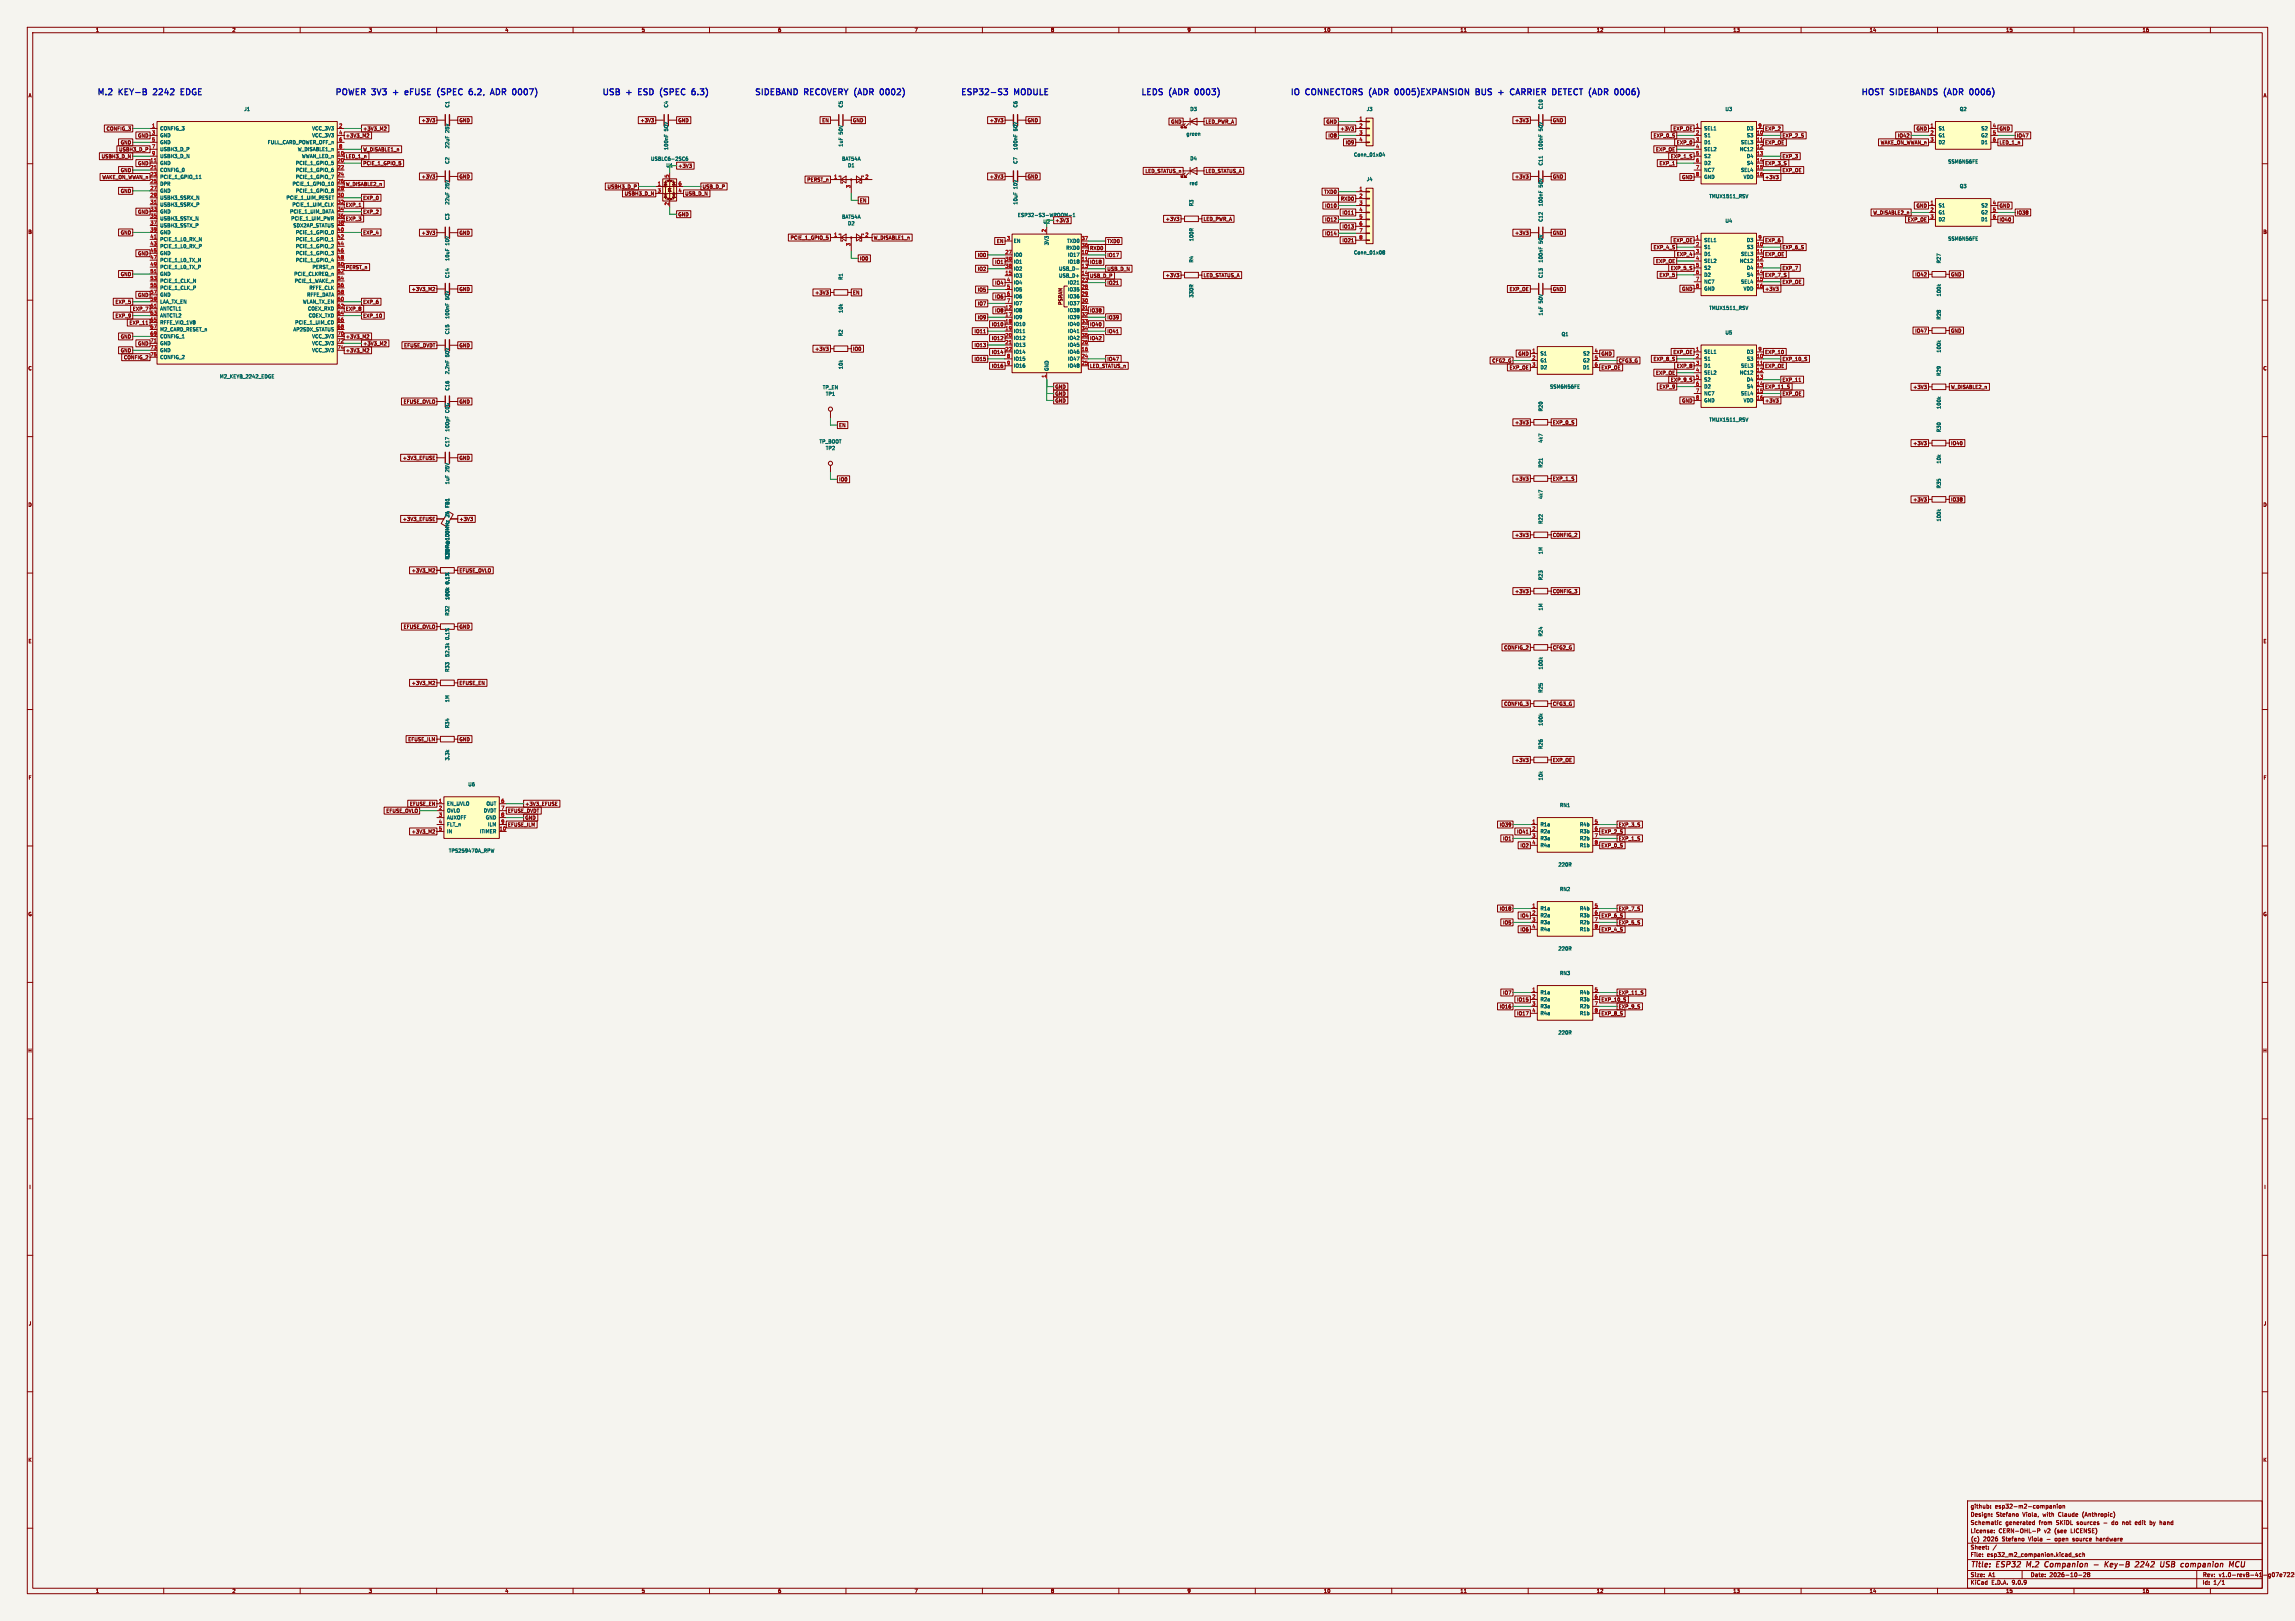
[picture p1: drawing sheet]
<svg xmlns="http://www.w3.org/2000/svg" width="841mm" height="594mm" viewBox="0 0 841 594" stroke-linecap="round" stroke-linejoin="round" font-family="sans-serif">
<defs><g id="words">
<g font-size="3.1" fill="#0000c2">
<text x="35.3" y="35.5">M.2</text>
<text x="43.5" y="35.5">KEY-B</text>
<text x="57.1" y="35.5">2242</text>
<text x="68" y="35.5">EDGE</text>
<text x="122.5" y="35.5">POWER</text>
<text x="136.3" y="35.5">3V3</text>
<text x="144.9" y="35.5">+</text>
<text x="150.2" y="35.5">eFUSE</text>
<text x="162.9" y="35.5">(SPEC</text>
<text x="175.4" y="35.5">6.2,</text>
<text x="184.3" y="35.5">ADR</text>
<text x="193.1" y="35.5">0007)</text>
<text x="220.4" y="35.5">USB</text>
<text x="229.6" y="35.5">+</text>
<text x="234.8" y="35.5">ESD</text>
<text x="243.7" y="35.5">(SPEC</text>
<text x="256.2" y="35.5">6.3)</text>
<text x="276.3" y="35.5">SIDEBAND</text>
<text x="294.8" y="35.5">RECOVERY (ADR</text>
<text x="324.3" y="35.5">0002)</text>
<text x="351.8" y="35.5">ESP32-S3</text>
<text x="371.7" y="35.5">MODULE</text>
<text x="417.9" y="35.5">LEDS</text>
<text x="428.5" y="35.5">(ADR</text>
<text x="438.8" y="35.5">0003)</text>
<text x="472.6" y="35.5">IO</text>
<text x="478.5" y="35.5">CONNECTORS</text>
<text x="502.6" y="35.5">(ADR</text>
<text x="512.9" y="35.5">0005)EXPANSION</text>
<text x="540.8" y="35.5">BUS</text>
<text x="550" y="35.5">+</text>
<text x="555.2" y="35.5">CARRIER</text>
<text x="571.5" y="35.5">DETECT (ADR</text>
<text x="596.1" y="35.5">0006)</text>
<text x="681.7" y="35.5">HOST</text>
<text x="692.7" y="35.5">SIDEBANDS</text>
<text x="713.3" y="35.5">(ADR</text>
<text x="723.6" y="35.5">0006)</text>
</g>
<g font-size="2.8" fill="#840000">
<text x="722" y="574.9">Title:</text>
<text x="731.7" y="574.9">ESP32</text>
<text x="743.5" y="574.9">M.2</text>
<text x="751" y="574.9">Companion</text>
<text x="774.6" y="574.9">Key-B</text>
<text x="786.6" y="574.9">2242</text>
<text x="796.5" y="574.9">USB</text>
<text x="804.9" y="574.9">companion</text>
</g>
<g font-size="2.1" fill="#840000">
<text x="722" y="556">Design:</text>
<text x="722" y="553">github:</text>
<text x="731" y="553">esp32-m2-companion</text>
<text x="731.4" y="556">Stefano</text>
<text x="741.2" y="556">Viola,</text>
<text x="748.8" y="556">with</text>
<text x="754.6" y="556">Claude</text>
<text x="763.5" y="556">(Anthropic)</text>
<text x="722" y="562">License:</text>
<text x="722" y="559">Schematic</text>
<text x="732.4" y="562">CERN-OHL-P</text>
<text x="734.9" y="559">generated</text>
<text x="747.2" y="559">from</text>
<text x="749.2" y="562">v2</text>
<text x="753" y="562">(see</text>
<text x="753.7" y="559">SKiDL</text>
<text x="759.1" y="562">LICENSE)</text>
<text x="761.3" y="559">sources</text>
<text x="771.3" y="559">-</text>
<text x="774.4" y="559">do</text>
<text x="778.5" y="559">not</text>
<text x="783.3" y="559">edit</text>
<text x="788.8" y="559">by</text>
<text x="792.6" y="559">hand</text>
<text x="722" y="568">Sheet:</text>
<text x="722" y="565.2">(c)</text>
<text x="727" y="565.2">2026</text>
<text x="734.5" y="565.2">Stefano</text>
<text x="744.7" y="565.2">Viola</text>
<text x="752" y="565.2">-</text>
<text x="755.6" y="565.2">open</text>
<text x="762.7" y="565.2">source</text>
<text x="771.8" y="565.2">hardware</text>
<text x="722" y="570.7">File:</text>
<text x="728.1" y="570.7">esp32_m2_companion.kicad_sch</text>
<text x="722" y="580.9">KiCad</text>
<text x="722" y="578.1">Size:</text>
<text x="728.7" y="578.1">A1</text>
<text x="729.7" y="580.9">E.D.A.</text>
<text x="737.3" y="580.9">9.0.9</text>
<text x="744" y="578.1">Date:</text>
<text x="751" y="578.1">2026-10-28</text>
<text x="807" y="578.3">Rev:</text>
<text x="807" y="580.9">Id:</text>
<text x="811.1" y="580.9">1/1</text>
<text x="813.4" y="578.3">v1.0-revB-41-g07e7225-dirty</text>
</g>
<g font-size="1.8" fill="#840000">
<text x="35" y="11.9">1</text>
<text x="85" y="11.9">2</text>
<text x="135" y="11.9">3</text>
<text x="185" y="11.9">4</text>
<text x="235" y="11.9">5</text>
<text x="285" y="11.9">6</text>
<text x="335" y="11.9">7</text>
<text x="385" y="11.9">8</text>
<text x="435" y="11.9">9</text>
<text x="485" y="11.9">10</text>
<text x="535" y="11.9">11</text>
<text x="585" y="11.9">12</text>
<text x="635" y="11.9">13</text>
<text x="685" y="11.9">14</text>
<text x="735" y="11.9">15</text>
<text x="785" y="11.9">16</text>
<text x="10.3" y="35.9">A</text>
<text x="829.3" y="35.9">A</text>
<text x="154.4" y="45">+3V3</text>
<text x="168.2" y="45">GND</text>
<text x="234.6" y="45">+3V3</text>
<text x="248.4" y="45">GND</text>
<text x="301.2" y="45">EN</text>
<text x="312.4" y="45">GND</text>
<text x="362.6" y="45">+3V3</text>
<text x="376.4" y="45">GND</text>
<text x="429" y="45.5">GND</text>
<text x="441.7" y="45.5">LED_PWR_A</text>
<text x="485.9" y="45.5">GND</text>
<text x="555" y="45">+3V3</text>
<text x="568.9" y="45">GND</text>
<text x="38.9" y="48">CONFIG_3</text>
<text x="44.1" y="53.1">GND</text>
<text x="50.4" y="50.6">GND</text>
<text x="126.6" y="50.6">+3V3_M2</text>
<text x="132.9" y="48">+3V3_M2</text>
<text x="486.6" y="50.6">IO8</text>
<text x="491" y="48">+3V3</text>
<text x="493" y="53.1">IO9</text>
<text x="605.8" y="50.6">EXP_0_S</text>
<text x="613" y="48">EXP_OE</text>
<text x="614.3" y="53.1">EXP_0</text>
<text x="646.7" y="53.1">EXP_OE</text>
<text x="646.7" y="48">EXP_2</text>
<text x="653" y="50.6">EXP_2_S</text>
<text x="689" y="53.1">WAKE_ON_WWAN_n</text>
<text x="695.3" y="50.6">IO42</text>
<text x="702.1" y="48">GND</text>
<text x="732.6" y="48">GND</text>
<text x="732.6" y="53.1">LED_1_n</text>
<text x="738.9" y="50.6">IO47</text>
<text x="37.1" y="58.2">USBH3_D_N</text>
<text x="43.5" y="55.7">USBH3_D_P</text>
<text x="126.6" y="58.2">LED_1_n</text>
<text x="132.9" y="55.7">W_DISABLE1_n</text>
<text x="606.7" y="55.7">EXP_OE</text>
<text x="612.1" y="58.2">EXP_1_S</text>
<text x="653" y="58.2">EXP_3</text>
<text x="37.3" y="65.8">WAKE_ON_WWAN_n</text>
<text x="44.1" y="63.3">GND</text>
<text x="50.4" y="60.7">GND</text>
<text x="132.9" y="60.7">PCIE_1_GPIO_5</text>
<text x="154.4" y="65.6">+3V3</text>
<text x="168.2" y="65.6">GND</text>
<text x="248.4" y="61.7">+3V3</text>
<text x="362.6" y="65.6">+3V3</text>
<text x="376.4" y="65.6">GND</text>
<text x="419.6" y="63.6">LED_STATUS_n</text>
<text x="441.7" y="63.6">LED_STATUS_A</text>
<text x="555" y="65.6">+3V3</text>
<text x="568.9" y="65.6">GND</text>
<text x="608" y="60.7">EXP_1</text>
<text x="616.2" y="65.8">GND</text>
<text x="646.7" y="60.7">EXP_3_S</text>
<text x="646.7" y="65.8">+3V3</text>
<text x="653" y="63.3">EXP_OE</text>
<text x="44.1" y="70.9">GND</text>
<text x="126.6" y="68.4">W_DISABLE2_n</text>
<text x="222.5" y="69.3">USBH3_D_P</text>
<text x="228.8" y="71.8">USBH3_D_N</text>
<text x="251" y="71.8">USB_D_N</text>
<text x="257.3" y="69.3">USB_D_P</text>
<text x="295.7" y="66.7">PERST_n</text>
<text x="485.1" y="71.2">TXD0</text>
<text x="126.6" y="76">EXP_1</text>
<text x="132.9" y="73.4">EXP_0</text>
<text x="315" y="74.4">EN</text>
<text x="485.4" y="76.3">IO10</text>
<text x="491.2" y="73.7">RXD0</text>
<text x="702.1" y="76.3">GND</text>
<text x="732.6" y="76.3">GND</text>
<text x="50.4" y="78.5">GND</text>
<text x="126.6" y="81.1">EXP_3</text>
<text x="132.9" y="78.5">EXP_2</text>
<text x="248.4" y="79.4">GND</text>
<text x="386.6" y="81.7">+3V3</text>
<text x="427" y="81.1">+3V3</text>
<text x="440.9" y="81.1">LED_PWR_A</text>
<text x="485.4" y="81.4">IO12</text>
<text x="491.8" y="78.8">IO11</text>
<text x="491.8" y="83.9">IO13</text>
<text x="686.3" y="78.8">W_DISABLE2_n</text>
<text x="698.9" y="81.4">EXP_OE</text>
<text x="732.6" y="81.4">IO40</text>
<text x="738.9" y="78.8">IO38</text>
<text x="10.3" y="85.9">B</text>
<text x="44.1" y="86.1">GND</text>
<text x="132.9" y="86.1">EXP_4</text>
<text x="154.4" y="86.2">+3V3</text>
<text x="168.2" y="86.2">GND</text>
<text x="289.5" y="88">PCIE_1_GPIO_5</text>
<text x="320" y="88">W_DISABLE1_n</text>
<text x="365.2" y="89.3">EN</text>
<text x="405.6" y="89.3">TXD0</text>
<text x="485.4" y="86.4">IO14</text>
<text x="491.8" y="89">IO21</text>
<text x="555" y="86.2">+3V3</text>
<text x="568.9" y="86.2">GND</text>
<text x="613" y="89">EXP_OE</text>
<text x="646.7" y="89">EXP_6</text>
<text x="829.2" y="85.9">B</text>
<text x="50.4" y="93.8">GND</text>
<text x="315" y="95.6">IO0</text>
<text x="358.1" y="94.4">IO0</text>
<text x="399.3" y="91.8">RXD0</text>
<text x="405.6" y="94.4">IO17</text>
<text x="605.8" y="91.5">EXP_4_S</text>
<text x="614.3" y="94.1">EXP_4</text>
<text x="646.7" y="94.1">EXP_OE</text>
<text x="653" y="91.5">EXP_6_S</text>
<text x="44.1" y="101.4">GND</text>
<text x="126.6" y="98.8">PERST_n</text>
<text x="358.1" y="99.4">IO2</text>
<text x="364.5" y="96.9">IO1</text>
<text x="399.3" y="96.9">IO18</text>
<text x="399.3" y="102">USB_D_P</text>
<text x="405.6" y="99.4">USB_D_N</text>
<text x="427" y="101.8">+3V3</text>
<text x="440.9" y="101.8">LED_STATUS_A</text>
<text x="606.7" y="96.6">EXP_OE</text>
<text x="608" y="101.7">EXP_5</text>
<text x="612.1" y="99.1">EXP_5_S</text>
<text x="646.7" y="101.7">EXP_7_S</text>
<text x="653" y="99.1">EXP_7</text>
<text x="701.7" y="101.5">IO42</text>
<text x="714.8" y="101.5">GND</text>
<text x="150.7" y="106.8">+3V3_M2</text>
<text x="168.2" y="106.8">GND</text>
<text x="358.1" y="107.1">IO5</text>
<text x="364.5" y="104.5">IO4</text>
<text x="405.6" y="104.5">IO21</text>
<text x="553" y="106.8">EXP_OE</text>
<text x="568.9" y="106.8">GND</text>
<text x="616.2" y="106.8">GND</text>
<text x="646.7" y="106.8">+3V3</text>
<text x="653" y="104.2">EXP_OE</text>
<text x="42.2" y="111.5">EXP_5</text>
<text x="50.4" y="109">GND</text>
<text x="132.9" y="111.5">EXP_6</text>
<text x="298.6" y="108.1">+3V3</text>
<text x="312.4" y="108.1">EN</text>
<text x="358.1" y="112.1">IO7</text>
<text x="364.5" y="109.6">IO6</text>
<text x="389.5" y="111.9" transform="rotate(-90 389.5 111.9)">PSRAM</text>
<text x="42.2" y="116.6">EXP_9</text>
<text x="47.3" y="119.2">EXP_11</text>
<text x="48.5" y="114.1">EXP_7</text>
<text x="126.6" y="114.1">EXP_8</text>
<text x="132.9" y="116.6">EXP_10</text>
<text x="358.1" y="117.2">IO9</text>
<text x="363.3" y="119.8">IO10</text>
<text x="364.5" y="114.7">IO8</text>
<text x="399.3" y="119.8">IO40</text>
<text x="399.3" y="114.7">IO38</text>
<text x="405.6" y="117.2">IO39</text>
<text x="44.1" y="124.2">GND</text>
<text x="126.6" y="124.2">+3V3_M2</text>
<text x="356.9" y="122.3">IO11</text>
<text x="363.3" y="124.8">IO12</text>
<text x="399.3" y="124.8">IO42</text>
<text x="405.6" y="122.3">IO41</text>
<text x="701.7" y="122.1">IO47</text>
<text x="714.8" y="122.1">GND</text>
<text x="44.1" y="129.3">GND</text>
<text x="45.2" y="131.9">CONFIG_2</text>
<text x="50.4" y="126.8">GND</text>
<text x="126.6" y="129.3">+3V3_M2</text>
<text x="132.9" y="126.8">+3V3_M2</text>
<text x="148" y="127.5">EFUSE_DVDT</text>
<text x="168.2" y="127.5">GND</text>
<text x="298.6" y="128.7">+3V3</text>
<text x="312.4" y="128.7">IO0</text>
<text x="356.9" y="127.4">IO13</text>
<text x="363.3" y="129.9">IO14</text>
<text x="556.2" y="130.5">GND</text>
<text x="586.7" y="130.5">GND</text>
<text x="613" y="129.9">EXP_OE</text>
<text x="646.7" y="129.9">EXP_10</text>
<text x="10.3" y="135.9">C</text>
<text x="356.9" y="132.5">IO15</text>
<text x="363.3" y="135">IO16</text>
<text x="399.3" y="135">LED_STATUS_n</text>
<text x="405.6" y="132.5">IO47</text>
<text x="546.7" y="133.1">CFG2_G</text>
<text x="553" y="135.6">EXP_OE</text>
<text x="586.7" y="135.6">EXP_OE</text>
<text x="593" y="133.1">CFG3_G</text>
<text x="605.8" y="132.5">EXP_8_S</text>
<text x="606.7" y="137.5">EXP_OE</text>
<text x="614.3" y="135">EXP_8</text>
<text x="646.7" y="135">EXP_OE</text>
<text x="653" y="132.5">EXP_10_S</text>
<text x="829.2" y="135.9">C</text>
<text x="386.6" y="142.6">GND</text>
<text x="608" y="142.6">EXP_9</text>
<text x="612.1" y="140.1">EXP_9_S</text>
<text x="646.7" y="142.6">EXP_11_S</text>
<text x="653" y="140.1">EXP_11</text>
<text x="700.9" y="142.7">+3V3</text>
<text x="714.8" y="142.7">W_DISABLE2_n</text>
<text x="147.8" y="148.1">EFUSE_OVLO</text>
<text x="168.2" y="148.1">GND</text>
<text x="386.6" y="145.2">GND</text>
<text x="386.6" y="147.7">GND</text>
<text x="616.2" y="147.7">GND</text>
<text x="646.7" y="147.7">+3V3</text>
<text x="653" y="145.2">EXP_OE</text>
<text x="555" y="155.7">+3V3</text>
<text x="568.9" y="155.7">EXP_0_S</text>
<text x="307.3" y="156.7">EN</text>
<text x="700.9" y="163.3">+3V3</text>
<text x="714.8" y="163.3">IO40</text>
<text x="147.5" y="168.7">+3V3_EFUSE</text>
<text x="168.2" y="168.7">GND</text>
<text x="307.3" y="176.6">IO0</text>
<text x="555" y="176.3">+3V3</text>
<text x="568.9" y="176.3">EXP_1_S</text>
<text x="10.3" y="185.9">D</text>
<text x="700.9" y="183.9">+3V3</text>
<text x="714.8" y="183.9">IO38</text>
<text x="829.2" y="185.9">D</text>
<text x="147.5" y="191.1">+3V3_EFUSE</text>
<text x="168.2" y="191.1">+3V3</text>
<text x="555" y="196.9">+3V3</text>
<text x="568.9" y="196.9">CONFIG_2</text>
<text x="150.7" y="209.9">+3V3_M2</text>
<text x="168.2" y="209.9">EFUSE_OVLO</text>
<text x="555" y="217.6">+3V3</text>
<text x="568.9" y="217.6">CONFIG_3</text>
<text x="147.8" y="230.6">EFUSE_OVLO</text>
<text x="168.2" y="230.6">GND</text>
<text x="10.3" y="235.9">E</text>
<text x="551" y="238.2">CONFIG_2</text>
<text x="568.9" y="238.2">CFG2_G</text>
<text x="829.3" y="235.9">E</text>
<text x="150.7" y="251.2">+3V3_M2</text>
<text x="168.2" y="251.2">EFUSE_EN</text>
<text x="551" y="258.8">CONFIG_3</text>
<text x="568.9" y="258.8">CFG3_G</text>
<text x="149.5" y="271.8">EFUSE_ILM</text>
<text x="168.2" y="271.8">GND</text>
<text x="555" y="279.4">+3V3</text>
<text x="568.9" y="279.4">EXP_OE</text>
<text x="10.3" y="285.9">F</text>
<text x="829.3" y="285.9">F</text>
<text x="141.4" y="298">EFUSE_OVLO</text>
<text x="150.1" y="295.5">EFUSE_EN</text>
<text x="186" y="298">EFUSE_DVDT</text>
<text x="192.3" y="295.5">+3V3_EFUSE</text>
<text x="150.7" y="305.6">+3V3_M2</text>
<text x="186" y="303.1">EFUSE_ILM</text>
<text x="192.3" y="300.6">GND</text>
<text x="549.4" y="303.1">IO39</text>
<text x="555.8" y="305.6">IO41</text>
<text x="586.7" y="305.6">EXP_2_S</text>
<text x="593" y="303.1">EXP_3_S</text>
<text x="550.6" y="308.2">IO1</text>
<text x="557" y="310.7">IO2</text>
<text x="586.7" y="310.7">EXP_0_S</text>
<text x="593" y="308.2">EXP_1_S</text>
<text x="10.3" y="335.9">G</text>
<text x="549.4" y="333.9">IO18</text>
<text x="593" y="333.9">EXP_7_S</text>
<text x="829.2" y="335.9">G</text>
<text x="550.6" y="339">IO5</text>
<text x="557" y="336.4">IO4</text>
<text x="557" y="341.5">IO6</text>
<text x="586.7" y="336.4">EXP_6_S</text>
<text x="586.7" y="341.5">EXP_4_S</text>
<text x="593" y="339">EXP_5_S</text>
<text x="550.6" y="364.7">IO7</text>
<text x="593" y="364.7">EXP_11_S</text>
<text x="549.4" y="369.7">IO16</text>
<text x="555.8" y="367.2">IO15</text>
<text x="586.7" y="367.2">EXP_10_S</text>
<text x="593" y="369.7">EXP_9_S</text>
<text x="555.8" y="372.3">IO17</text>
<text x="586.7" y="372.3">EXP_8_S</text>
<text x="10.2" y="385.9">H</text>
<text x="829.2" y="385.9">H</text>
<text x="10.6" y="435.9">I</text>
<text x="829.6" y="435.9">I</text>
<text x="10.4" y="485.9">J</text>
<text x="829.4" y="485.9">J</text>
<text x="10.3" y="535.9">K</text>
<text x="829.2" y="535.9">K</text>
<text x="35" y="583.9">1</text>
<text x="85" y="583.9">2</text>
<text x="135" y="583.9">3</text>
<text x="185" y="583.9">4</text>
<text x="235" y="583.9">5</text>
<text x="285" y="583.9">6</text>
<text x="335" y="583.9">7</text>
<text x="385" y="583.9">8</text>
<text x="435" y="583.9">9</text>
<text x="485" y="583.9">10</text>
<text x="535" y="583.9">11</text>
<text x="585" y="583.9">12</text>
<text x="635" y="583.9">13</text>
<text x="685" y="583.9">14</text>
<text x="735" y="583.9">15</text>
<text x="785" y="583.9">16</text>
</g>
<g font-size="1.8" fill="#006464">
<text x="89.4" y="40.9">J1</text>
<text x="164.8" y="39.6" transform="rotate(-90 164.8 39.6)">C1</text>
<text x="245" y="39.6" transform="rotate(-90 245 39.6)">C4</text>
<text x="309" y="39.6" transform="rotate(-90 309 39.6)">C5</text>
<text x="373" y="39.6" transform="rotate(-90 373 39.6)">C6</text>
<text x="436" y="40.9">D3</text>
<text x="500.7" y="40.9">J3</text>
<text x="565.5" y="40.2" transform="rotate(-90 565.5 40.2)">C10</text>
<text x="632.1" y="40.9">U3</text>
<text x="718" y="40.9">Q2</text>
<text x="58.6" y="47.9">CONFIG_3</text>
<text x="114.3" y="47.9">VCC_3V3</text>
<text x="624.4" y="47.9">SEL1</text>
<text x="640" y="47.9">D3</text>
<text x="710.3" y="47.9">S1</text>
<text x="725.9" y="47.9">S2</text>
<text x="58.6" y="50.5">GND</text>
<text x="58.6" y="53">GND</text>
<text x="98" y="53">FULL_CARD_POWER_OFF_n</text>
<text x="114.3" y="50.5">VCC_3V3</text>
<text x="164.8" y="48.7" transform="rotate(-90 164.8 48.7)">25V</text>
<text x="245" y="48.1" transform="rotate(-90 245 48.1)">50V</text>
<text x="309" y="53.9" transform="rotate(-90 309 53.9)">1uF</text>
<text x="309" y="49.3" transform="rotate(-90 309 49.3)">50V</text>
<text x="373" y="48.1" transform="rotate(-90 373 48.1)">50V</text>
<text x="434.6" y="49.9">green</text>
<text x="565.5" y="48.1" transform="rotate(-90 565.5 48.1)">50V</text>
<text x="624.4" y="50.5">S1</text>
<text x="624.4" y="53">D1</text>
<text x="637.8" y="53">SEL3</text>
<text x="640" y="50.5">S3</text>
<text x="710.3" y="50.5">G1</text>
<text x="710.3" y="53">D2</text>
<text x="725.9" y="50.5">G2</text>
<text x="725.9" y="53">D1</text>
<text x="58.6" y="55.6">USBH3_D_P</text>
<text x="58.6" y="58.1">USBH3_D_N</text>
<text x="109" y="55.6">W_DISABLE1_n</text>
<text x="110.5" y="58.1">WWAN_LED_n</text>
<text x="164.8" y="54.5" transform="rotate(-90 164.8 54.5)">22uF</text>
<text x="238.4" y="59.1">USBLC6-2SC6</text>
<text x="245" y="55.1" transform="rotate(-90 245 55.1)">100nF</text>
<text x="308.4" y="59.1">BAT54A</text>
<text x="373" y="55.1" transform="rotate(-90 373 55.1)">100nF</text>
<text x="436" y="58.9">D4</text>
<text x="496" y="57.6">Conn_01x04</text>
<text x="565.5" y="55.1" transform="rotate(-90 565.5 55.1)">100nF</text>
<text x="624.4" y="55.6">SEL2</text>
<text x="624.4" y="58.1">S2</text>
<text x="637.4" y="55.6">NC12</text>
<text x="640" y="58.1">D4</text>
<text x="58.6" y="60.6">GND</text>
<text x="58.6" y="63.2">CONFIG_0</text>
<text x="58.6" y="65.7">PCIE_1_GPIO_11</text>
<text x="108.3" y="60.6">PCIE_1_GPIO_5</text>
<text x="108.3" y="63.2">PCIE_1_GPIO_6</text>
<text x="108.3" y="65.7">PCIE_1_GPIO_7</text>
<text x="164.8" y="60.2" transform="rotate(-90 164.8 60.2)">C2</text>
<text x="244" y="61.5">U1</text>
<text x="310.6" y="61.5">D1</text>
<text x="373" y="60.2" transform="rotate(-90 373 60.2)">C7</text>
<text x="565.5" y="60.8" transform="rotate(-90 565.5 60.8)">C11</text>
<text x="624.4" y="60.6">D2</text>
<text x="624.4" y="63.2">NC7</text>
<text x="624.4" y="65.7">GND</text>
<text x="637.8" y="63.2">SEL4</text>
<text x="638.8" y="65.7">VDD</text>
<text x="640" y="60.6">S4</text>
<text x="713.8" y="60.1">SSM6N56FE</text>
<text x="58.6" y="68.3">DPR</text>
<text x="58.6" y="70.8">GND</text>
<text x="107.1" y="68.3">PCIE_1_GPIO_10</text>
<text x="108.3" y="70.8">PCIE_1_GPIO_8</text>
<text x="164.8" y="69.3" transform="rotate(-90 164.8 69.3)">25V</text>
<text x="373" y="69.3" transform="rotate(-90 373 69.3)">10V</text>
<text x="435.8" y="68">red</text>
<text x="500.7" y="66.6">J4</text>
<text x="565.5" y="68.7" transform="rotate(-90 565.5 68.7)">50V</text>
<text x="718" y="69.1">Q3</text>
<text x="58.6" y="73.3">USBH3_SSRX_N</text>
<text x="58.6" y="75.9">USBH3_SSRX_P</text>
<text x="104.8" y="73.3">PCIE_1_UIM_RESET</text>
<text x="107" y="75.9">PCIE_1_UIM_CLK</text>
<text x="164.8" y="75.1" transform="rotate(-90 164.8 75.1)">22uF</text>
<text x="373" y="75.1" transform="rotate(-90 373 75.1)">10uF</text>
<text x="437.5" y="75.7" transform="rotate(-90 437.5 75.7)">R3</text>
<text x="565.5" y="75.7" transform="rotate(-90 565.5 75.7)">100nF</text>
<text x="626.2" y="72.8">TMUX1511_RSV</text>
<text x="710.3" y="76.2">S1</text>
<text x="725.9" y="76.2">S2</text>
<text x="58.6" y="78.4">GND</text>
<text x="58.6" y="81">USBH3_SSTX_N</text>
<text x="58.6" y="83.5">USBH3_SSTX_P</text>
<text x="106.1" y="78.4">PCIE_1_UIM_DATA</text>
<text x="106.6" y="81">PCIE_1_UIM_PWR</text>
<text x="107.4" y="83.5">SDX2AP_STATUS</text>
<text x="164.8" y="80.8" transform="rotate(-90 164.8 80.8)">C3</text>
<text x="308.4" y="80.3">BAT54A</text>
<text x="310.6" y="82.7">D2</text>
<text x="372.8" y="79.7">ESP32-S3-WROOM-1</text>
<text x="382.2" y="82.1">U2</text>
<text x="565.5" y="81.4" transform="rotate(-90 565.5 81.4)">C12</text>
<text x="632.1" y="81.8">U4</text>
<text x="710.3" y="78.7">G1</text>
<text x="710.3" y="81.3">D2</text>
<text x="725.9" y="78.7">G2</text>
<text x="725.9" y="81.3">D1</text>
<text x="58.6" y="86">GND</text>
<text x="58.6" y="88.6">PCIE_1_L0_RX_N</text>
<text x="108.3" y="86">PCIE_1_GPIO_0</text>
<text x="108.3" y="88.6">PCIE_1_GPIO_1</text>
<text x="164.8" y="89.9" transform="rotate(-90 164.8 89.9)">10V</text>
<text x="371.4" y="89.2">EN</text>
<text x="384.4" y="90" transform="rotate(-90 384.4 90)">3V3</text>
<text x="390.9" y="89.2">TXD0</text>
<text x="437.5" y="88.6" transform="rotate(-90 437.5 88.6)">100R</text>
<text x="565.5" y="89.3" transform="rotate(-90 565.5 89.3)">50V</text>
<text x="624.4" y="88.9">SEL1</text>
<text x="640" y="88.9">D3</text>
<text x="713.8" y="88.3">SSM6N56FE</text>
<text x="58.6" y="91.1">PCIE_1_L0_RX_P</text>
<text x="58.6" y="93.7">GND</text>
<text x="108.3" y="91.1">PCIE_1_GPIO_2</text>
<text x="108.3" y="93.7">PCIE_1_GPIO_3</text>
<text x="164.8" y="95.7" transform="rotate(-90 164.8 95.7)">10uF</text>
<text x="371.4" y="94.3">IO0</text>
<text x="390.6" y="91.7">RXD0</text>
<text x="391.2" y="94.3">IO17</text>
<text x="496" y="93.4">Conn_01x08</text>
<text x="624.4" y="91.4">S1</text>
<text x="624.4" y="94">D1</text>
<text x="637.8" y="94">SEL3</text>
<text x="640" y="91.4">S3</text>
<text x="58.6" y="96.2">PCIE_1_L0_TX_N</text>
<text x="58.6" y="98.7">PCIE_1_L0_TX_P</text>
<text x="58.6" y="101.3">GND</text>
<text x="107.7" y="101.3">PCIE_CLKREQ_n</text>
<text x="108.3" y="96.2">PCIE_1_GPIO_4</text>
<text x="114.4" y="98.7">PERST_n</text>
<text x="371.4" y="96.8">IO1</text>
<text x="371.4" y="99.3">IO2</text>
<text x="371.4" y="101.9">IO3</text>
<text x="387.9" y="99.3">USB_D-</text>
<text x="387.9" y="101.9">USB_D+</text>
<text x="391.2" y="96.8">IO18</text>
<text x="437.5" y="96.3" transform="rotate(-90 437.5 96.3)">R4</text>
<text x="565.5" y="96.4" transform="rotate(-90 565.5 96.4)">100nF</text>
<text x="624.4" y="96.5">SEL2</text>
<text x="624.4" y="99">S2</text>
<text x="624.4" y="101.6">D2</text>
<text x="637.4" y="96.5">NC12</text>
<text x="640" y="99">D4</text>
<text x="640" y="101.6">S4</text>
<text x="711.4" y="96.6" transform="rotate(-90 711.4 96.6)">R27</text>
<text x="58.6" y="103.8">PCIE_1_CLK_N</text>
<text x="58.6" y="106.4">PCIE_1_CLK_P</text>
<text x="107.8" y="103.8">PCIE_1_WAKE_n</text>
<text x="113.2" y="106.4">RFFE_CLK</text>
<text x="164.8" y="102" transform="rotate(-90 164.8 102)">C14</text>
<text x="309" y="102.7" transform="rotate(-90 309 102.7)">R1</text>
<text x="371.4" y="104.4">IO4</text>
<text x="371.4" y="107">IO5</text>
<text x="391.2" y="104.4">IO21</text>
<text x="391.2" y="107">IO35</text>
<text x="565.5" y="102" transform="rotate(-90 565.5 102)">C13</text>
<text x="624.4" y="104.1">NC7</text>
<text x="624.4" y="106.7">GND</text>
<text x="637.8" y="104.1">SEL4</text>
<text x="638.8" y="106.7">VDD</text>
<text x="58.6" y="108.9">GND</text>
<text x="58.6" y="111.4">LAA_TX_EN</text>
<text x="58.6" y="114">ANTCTL1</text>
<text x="110.9" y="111.4">WLAN_TX_EN</text>
<text x="112.4" y="108.9">RFFE_DATA</text>
<text x="112.7" y="114">COEX_RXD</text>
<text x="164.8" y="109.9" transform="rotate(-90 164.8 109.9)">50V</text>
<text x="371.4" y="109.5">IO6</text>
<text x="371.4" y="112">IO7</text>
<text x="391.2" y="109.5">IO36</text>
<text x="391.2" y="112">IO37</text>
<text x="437.5" y="109.2" transform="rotate(-90 437.5 109.2)">330R</text>
<text x="565.5" y="111.1" transform="rotate(-90 565.5 111.1)">50V</text>
<text x="626.2" y="113.7">TMUX1511_RSV</text>
<text x="711.4" y="108.8" transform="rotate(-90 711.4 108.8)">100k</text>
<text x="58.6" y="116.5">ANTCTL2</text>
<text x="58.6" y="119.1">RFFE_VIO_1V8</text>
<text x="108" y="119.1">PCIE_1_UIM_CD</text>
<text x="113" y="116.5">COEX_TXD</text>
<text x="164.8" y="117" transform="rotate(-90 164.8 117)">100nF</text>
<text x="309" y="114.8" transform="rotate(-90 309 114.8)">10k</text>
<text x="371.4" y="114.6">IO8</text>
<text x="371.4" y="117.1">IO9</text>
<text x="371.4" y="119.7">IO10</text>
<text x="391.2" y="114.6">IO38</text>
<text x="391.2" y="117.1">IO39</text>
<text x="391.2" y="119.7">IO40</text>
<text x="565.5" y="115.8" transform="rotate(-90 565.5 115.8)">1uF</text>
<text x="711.4" y="117.3" transform="rotate(-90 711.4 117.3)">R28</text>
<text x="58.6" y="121.6">M2_CARD_RESET_n</text>
<text x="58.6" y="124.1">CONFIG_1</text>
<text x="107.4" y="121.6">AP2SDX_STATUS</text>
<text x="114.3" y="124.1">VCC_3V3</text>
<text x="164.8" y="122.6" transform="rotate(-90 164.8 122.6)">C15</text>
<text x="309" y="123.3" transform="rotate(-90 309 123.3)">R2</text>
<text x="371.4" y="122.2">IO11</text>
<text x="371.4" y="124.7">IO12</text>
<text x="391.2" y="122.2">IO41</text>
<text x="391.2" y="124.7">IO42</text>
<text x="572.1" y="123.3">Q1</text>
<text x="632.1" y="122.7">U5</text>
<text x="58.6" y="126.7">GND</text>
<text x="58.6" y="129.2">GND</text>
<text x="58.6" y="131.8">CONFIG_2</text>
<text x="114.3" y="126.7">VCC_3V3</text>
<text x="114.3" y="129.2">VCC_3V3</text>
<text x="164.8" y="130.9" transform="rotate(-90 164.8 130.9)">50V</text>
<text x="371.4" y="127.3">IO13</text>
<text x="371.4" y="129.8">IO14</text>
<text x="391.2" y="127.3">IO45</text>
<text x="391.2" y="129.8">IO46</text>
<text x="564.4" y="130.4">S1</text>
<text x="580" y="130.4">S2</text>
<text x="624.4" y="129.8">SEL1</text>
<text x="640" y="129.8">D3</text>
<text x="711.4" y="129.4" transform="rotate(-90 711.4 129.4)">100k</text>
<text x="164.8" y="137.3" transform="rotate(-90 164.8 137.3)">2.2nF</text>
<text x="309" y="135.4" transform="rotate(-90 309 135.4)">10k</text>
<text x="371.4" y="132.4">IO15</text>
<text x="371.4" y="134.9">IO16</text>
<text x="384.4" y="136.1" transform="rotate(-90 384.4 136.1)">GND</text>
<text x="391.2" y="132.4">IO47</text>
<text x="391.2" y="134.9">IO48</text>
<text x="564.4" y="133">G1</text>
<text x="564.4" y="135.5">D2</text>
<text x="580" y="133">G2</text>
<text x="580" y="135.5">D1</text>
<text x="624.4" y="132.4">S1</text>
<text x="624.4" y="134.9">D1</text>
<text x="624.4" y="137.4">SEL2</text>
<text x="637.4" y="137.4">NC12</text>
<text x="637.8" y="134.9">SEL3</text>
<text x="640" y="132.4">S3</text>
<text x="711.4" y="137.9" transform="rotate(-90 711.4 137.9)">R29</text>
<text x="80.4" y="138.8">M2_KEYB_2242_EDGE</text>
<text x="164.8" y="143.3" transform="rotate(-90 164.8 143.3)">C16</text>
<text x="301.4" y="142.8">TP_EN</text>
<text x="567.9" y="142.6">SSM6N56FE</text>
<text x="624.4" y="140">S2</text>
<text x="624.4" y="142.5">D2</text>
<text x="640" y="140">D4</text>
<text x="640" y="142.5">S4</text>
<text x="302.5" y="145.2">TP1</text>
<text x="624.4" y="145.1">NC7</text>
<text x="624.4" y="147.6">GND</text>
<text x="637.8" y="145.1">SEL4</text>
<text x="638.8" y="147.6">VDD</text>
<text x="711.4" y="150" transform="rotate(-90 711.4 150)">100k</text>
<text x="164.8" y="151.3" transform="rotate(-90 164.8 151.3)">C0G</text>
<text x="565.5" y="150.9" transform="rotate(-90 565.5 150.9)">R20</text>
<text x="626.2" y="154.7">TMUX1511_RSV</text>
<text x="164.8" y="158.3" transform="rotate(-90 164.8 158.3)">100pF</text>
<text x="711.4" y="158.5" transform="rotate(-90 711.4 158.5)">R30</text>
<text x="164.8" y="163.9" transform="rotate(-90 164.8 163.9)">C17</text>
<text x="300.2" y="162.7">TP_BOOT</text>
<text x="302.5" y="165.1">TP2</text>
<text x="565.5" y="162.4" transform="rotate(-90 565.5 162.4)">4k7</text>
<text x="164.8" y="173" transform="rotate(-90 164.8 173)">25V</text>
<text x="565.5" y="171.5" transform="rotate(-90 565.5 171.5)">R21</text>
<text x="711.4" y="170" transform="rotate(-90 711.4 170)">10k</text>
<text x="164.8" y="177.6" transform="rotate(-90 164.8 177.6)">1uF</text>
<text x="711.4" y="179.1" transform="rotate(-90 711.4 179.1)">R35</text>
<text x="565.5" y="183" transform="rotate(-90 565.5 183)">4k7</text>
<text x="164.8" y="189.5" transform="rotate(-90 164.8 189.5)">2A FB1</text>
<text x="711.4" y="191.2" transform="rotate(-90 711.4 191.2)">100k</text>
<text x="565.5" y="192.1" transform="rotate(-90 565.5 192.1)">R22</text>
<text x="565.5" y="203.2" transform="rotate(-90 565.5 203.2)">1M</text>
<text x="164.8" y="205.1" transform="rotate(-90 164.8 205.1)">R31</text>
<text x="164.8" y="204.7" transform="rotate(-90 164.8 204.7)">120R@100MHz</text>
<text x="164.8" y="214.1" transform="rotate(-90 164.8 214.1)">0.1%</text>
<text x="565.5" y="212.7" transform="rotate(-90 565.5 212.7)">R23</text>
<text x="164.8" y="220" transform="rotate(-90 164.8 220)">100k</text>
<text x="164.8" y="225.7" transform="rotate(-90 164.8 225.7)">R32</text>
<text x="565.5" y="223.9" transform="rotate(-90 565.5 223.9)">1M</text>
<text x="565.5" y="233.4" transform="rotate(-90 565.5 233.4)">R24</text>
<text x="164.8" y="234.4" transform="rotate(-90 164.8 234.4)">0.1%</text>
<text x="164.8" y="240.9" transform="rotate(-90 164.8 240.9)">52.3k</text>
<text x="565.5" y="245.5" transform="rotate(-90 565.5 245.5)">100k</text>
<text x="164.8" y="246.4" transform="rotate(-90 164.8 246.4)">R33</text>
<text x="164.8" y="257.5" transform="rotate(-90 164.8 257.5)">1M</text>
<text x="565.5" y="254" transform="rotate(-90 565.5 254)">R25</text>
<text x="164.8" y="267" transform="rotate(-90 164.8 267)">R34</text>
<text x="565.5" y="266.1" transform="rotate(-90 565.5 266.1)">100k</text>
<text x="565.5" y="274.6" transform="rotate(-90 565.5 274.6)">R26</text>
<text x="164.8" y="278.8" transform="rotate(-90 164.8 278.8)">3.3k</text>
<text x="565.5" y="286.1" transform="rotate(-90 565.5 286.1)">10k</text>
<text x="171.4" y="288.3">U6</text>
<text x="163.7" y="295.4">EN_UVLO</text>
<text x="163.7" y="297.9">OVLO</text>
<text x="177.2" y="297.9">DVDT</text>
<text x="178.1" y="295.4">OUT</text>
<text x="571.5" y="295.9">RN1</text>
<text x="163.7" y="300.5">AUXOFF</text>
<text x="163.7" y="303">FLT_n</text>
<text x="163.7" y="305.5">IN</text>
<text x="175.7" y="305.5">ITIMER</text>
<text x="177.9" y="300.5">GND</text>
<text x="178.7" y="303">ILM</text>
<text x="564.4" y="303">R1a</text>
<text x="564.4" y="305.5">R2a</text>
<text x="578.8" y="303">R4b</text>
<text x="578.8" y="305.5">R3b</text>
<text x="564.4" y="308.1">R3a</text>
<text x="564.4" y="310.6">R4a</text>
<text x="578.8" y="308.1">R2b</text>
<text x="578.8" y="310.6">R1b</text>
<text x="164.3" y="312.6">TPS259470A_RPW</text>
<text x="570.9" y="317.7">220R</text>
<text x="571.5" y="326.7">RN2</text>
<text x="564.4" y="333.8">R1a</text>
<text x="578.8" y="333.8">R4b</text>
<text x="564.4" y="336.3">R2a</text>
<text x="564.4" y="338.9">R3a</text>
<text x="564.4" y="341.4">R4a</text>
<text x="578.8" y="336.3">R3b</text>
<text x="578.8" y="338.9">R2b</text>
<text x="578.8" y="341.4">R1b</text>
<text x="570.9" y="348.5">220R</text>
<text x="571.5" y="357.5">RN3</text>
<text x="564.4" y="364.6">R1a</text>
<text x="578.8" y="364.6">R4b</text>
<text x="564.4" y="367.1">R2a</text>
<text x="564.4" y="369.6">R3a</text>
<text x="578.8" y="367.1">R3b</text>
<text x="578.8" y="369.6">R2b</text>
<text x="564.4" y="372.2">R4a</text>
<text x="578.8" y="372.2">R1b</text>
<text x="570.9" y="379.3">220R</text>
</g>
<g font-size="1.8" fill="#a90000">
<text x="55.6" y="46.8">1</text>
<text x="124.1" y="46.8">2</text>
<text x="498" y="44.3">1</text>
<text x="498" y="46.8">2</text>
<text x="621.4" y="46.8">1</text>
<text x="644.2" y="46.8">9</text>
<text x="707.3" y="46.8">1</text>
<text x="730.1" y="46.8">4</text>
<text x="55.6" y="49.4">3</text>
<text x="55.6" y="51.9">5</text>
<text x="124.1" y="49.4">4</text>
<text x="124.1" y="51.9">6</text>
<text x="498" y="49.4">3</text>
<text x="498" y="51.9">4</text>
<text x="621.4" y="49.4">2</text>
<text x="621.4" y="51.9">3</text>
<text x="643.6" y="49.4">10</text>
<text x="643.6" y="51.9">11</text>
<text x="707.3" y="49.4">2</text>
<text x="707.3" y="51.9">3</text>
<text x="730.1" y="49.4">5</text>
<text x="730.1" y="51.9">6</text>
<text x="55" y="59.5">11</text>
<text x="55.6" y="54.4">7</text>
<text x="55.6" y="57">9</text>
<text x="123.5" y="57">10</text>
<text x="123.5" y="59.5">20</text>
<text x="124.1" y="54.4">8</text>
<text x="621.4" y="54.4">4</text>
<text x="621.4" y="57">5</text>
<text x="621.4" y="59.5">6</text>
<text x="643.6" y="54.4">12</text>
<text x="643.6" y="57">13</text>
<text x="643.6" y="59.5">14</text>
<text x="55" y="62.1">21</text>
<text x="55" y="64.6">23</text>
<text x="123.5" y="62.1">22</text>
<text x="123.5" y="64.6">24</text>
<text x="245.1" y="65.2" transform="rotate(-90 245.1 65.2)">5</text>
<text x="305.5" y="65.5">1</text>
<text x="316.9" y="65.5">2</text>
<text x="621.4" y="62.1">7</text>
<text x="621.4" y="64.6">8</text>
<text x="643.6" y="62.1">15</text>
<text x="643.6" y="64.6">16</text>
<text x="55" y="67.1">25</text>
<text x="55" y="69.7">27</text>
<text x="123.5" y="67.1">26</text>
<text x="123.5" y="69.7">28</text>
<text x="240.9" y="68.1">1</text>
<text x="240.9" y="70.6">3</text>
<text x="248.5" y="68.1">6</text>
<text x="248.5" y="70.6">4</text>
<text x="311.7" y="69" transform="rotate(-90 311.7 69)">3</text>
<text x="498" y="70">1</text>
<text x="55" y="72.2">29</text>
<text x="55" y="74.8">31</text>
<text x="55" y="77.3">33</text>
<text x="123.5" y="72.2">30</text>
<text x="123.5" y="74.8">32</text>
<text x="123.5" y="77.3">34</text>
<text x="245.1" y="75.4" transform="rotate(-90 245.1 75.4)">2</text>
<text x="498" y="72.5">2</text>
<text x="498" y="75.1">3</text>
<text x="498" y="77.6">4</text>
<text x="707.3" y="75.1">1</text>
<text x="707.3" y="77.6">2</text>
<text x="730.1" y="75.1">4</text>
<text x="730.1" y="77.6">5</text>
<text x="55" y="79.8">35</text>
<text x="55" y="82.4">37</text>
<text x="123.5" y="79.8">36</text>
<text x="123.5" y="82.4">38</text>
<text x="498" y="80.1">5</text>
<text x="498" y="82.7">6</text>
<text x="707.3" y="80.1">3</text>
<text x="730.1" y="80.1">6</text>
<text x="55" y="84.9">39</text>
<text x="55" y="87.5">41</text>
<text x="123.5" y="84.9">40</text>
<text x="123.5" y="87.5">42</text>
<text x="305.5" y="86.8">1</text>
<text x="316.9" y="86.8">2</text>
<text x="368.9" y="88.1">3</text>
<text x="383.3" y="85.2" transform="rotate(-90 383.3 85.2)">2</text>
<text x="396.2" y="88.1">37</text>
<text x="498" y="85.2">7</text>
<text x="498" y="87.8">8</text>
<text x="621.4" y="87.8">1</text>
<text x="644.2" y="87.8">9</text>
<text x="55" y="90">43</text>
<text x="55" y="92.5">45</text>
<text x="55" y="95.1">47</text>
<text x="123.5" y="90">44</text>
<text x="123.5" y="92.5">46</text>
<text x="123.5" y="95.1">48</text>
<text x="311.7" y="90.3" transform="rotate(-90 311.7 90.3)">3</text>
<text x="368.3" y="93.1">27</text>
<text x="368.3" y="95.7">39</text>
<text x="396.2" y="90.6">36</text>
<text x="396.2" y="93.1">10</text>
<text x="396.2" y="95.7">11</text>
<text x="621.4" y="90.3">2</text>
<text x="621.4" y="92.8">3</text>
<text x="621.4" y="95.4">4</text>
<text x="643.6" y="90.3">10</text>
<text x="643.6" y="92.8">11</text>
<text x="643.6" y="95.4">12</text>
<text x="55" y="97.6">49</text>
<text x="55" y="100.2">51</text>
<text x="123.5" y="97.6">50</text>
<text x="123.5" y="100.2">52</text>
<text x="368.3" y="98.2">38</text>
<text x="368.3" y="100.8">15</text>
<text x="396.2" y="98.2">13</text>
<text x="396.2" y="100.8">14</text>
<text x="621.4" y="97.9">5</text>
<text x="621.4" y="100.5">6</text>
<text x="643.6" y="97.9">13</text>
<text x="643.6" y="100.5">14</text>
<text x="55" y="102.7">53</text>
<text x="55" y="105.2">55</text>
<text x="55" y="107.8">57</text>
<text x="123.5" y="102.7">54</text>
<text x="123.5" y="105.2">56</text>
<text x="123.5" y="107.8">58</text>
<text x="368.9" y="103.3">4</text>
<text x="368.9" y="105.8">5</text>
<text x="396.2" y="103.3">23</text>
<text x="396.2" y="105.8">28</text>
<text x="621.4" y="103">7</text>
<text x="621.4" y="105.5">8</text>
<text x="643.6" y="103">15</text>
<text x="643.6" y="105.5">16</text>
<text x="55" y="110.3">59</text>
<text x="55" y="112.9">61</text>
<text x="123.5" y="110.3">60</text>
<text x="123.5" y="112.9">62</text>
<text x="368.3" y="113.5">12</text>
<text x="368.9" y="108.4">6</text>
<text x="368.9" y="110.9">7</text>
<text x="396.2" y="108.4">29</text>
<text x="396.2" y="110.9">30</text>
<text x="396.2" y="113.5">31</text>
<text x="55" y="115.4">63</text>
<text x="55" y="117.9">65</text>
<text x="123.5" y="115.4">64</text>
<text x="123.5" y="117.9">66</text>
<text x="368.3" y="116">17</text>
<text x="368.3" y="118.5">18</text>
<text x="396.2" y="116">32</text>
<text x="396.2" y="118.5">33</text>
<text x="55" y="120.5">67</text>
<text x="55" y="123">69</text>
<text x="55" y="125.6">71</text>
<text x="123.5" y="120.5">68</text>
<text x="123.5" y="123">70</text>
<text x="123.5" y="125.6">72</text>
<text x="368.3" y="121.1">19</text>
<text x="368.3" y="123.6">20</text>
<text x="396.2" y="121.1">34</text>
<text x="396.2" y="123.6">35</text>
<text x="55" y="128.1">73</text>
<text x="55" y="130.6">75</text>
<text x="123.5" y="128.1">74</text>
<text x="368.3" y="126.2">21</text>
<text x="368.3" y="128.7">22</text>
<text x="368.9" y="131.2">8</text>
<text x="396.2" y="126.2">26</text>
<text x="396.2" y="128.7">16</text>
<text x="396.2" y="131.2">24</text>
<text x="561.4" y="129.3">1</text>
<text x="561.4" y="131.8">2</text>
<text x="584.2" y="129.3">4</text>
<text x="584.2" y="131.8">5</text>
<text x="621.4" y="128.7">1</text>
<text x="621.4" y="131.2">2</text>
<text x="643.6" y="131.2">10</text>
<text x="644.2" y="128.7">9</text>
<text x="368.9" y="133.8">9</text>
<text x="396.2" y="133.8">25</text>
<text x="561.4" y="134.4">3</text>
<text x="584.2" y="134.4">6</text>
<text x="621.4" y="133.8">3</text>
<text x="621.4" y="136.3">4</text>
<text x="643.6" y="133.8">11</text>
<text x="643.6" y="136.3">12</text>
<text x="383.3" y="138.6" transform="rotate(-90 383.3 138.6)">1</text>
<text x="621.4" y="138.9">5</text>
<text x="621.4" y="141.4">6</text>
<text x="621.4" y="143.9">7</text>
<text x="643.6" y="138.9">13</text>
<text x="643.6" y="141.4">14</text>
<text x="643.6" y="143.9">15</text>
<text x="621.4" y="146.5">8</text>
<text x="643.6" y="146.5">16</text>
<text x="160.7" y="294.3">1</text>
<text x="160.7" y="296.8">2</text>
<text x="160.7" y="299.3">3</text>
<text x="183.5" y="294.3">6</text>
<text x="183.5" y="296.8">7</text>
<text x="183.5" y="299.3">8</text>
<text x="160.7" y="301.9">4</text>
<text x="160.7" y="304.4">5</text>
<text x="182.9" y="304.4">10</text>
<text x="183.5" y="301.9">9</text>
<text x="561.4" y="301.9">1</text>
<text x="561.4" y="304.4">2</text>
<text x="584.2" y="301.9">5</text>
<text x="584.2" y="304.4">6</text>
<text x="561.4" y="307">3</text>
<text x="561.4" y="309.5">4</text>
<text x="584.2" y="307">7</text>
<text x="584.2" y="309.5">8</text>
<text x="561.4" y="332.7">1</text>
<text x="561.4" y="335.2">2</text>
<text x="584.2" y="332.7">5</text>
<text x="584.2" y="335.2">6</text>
<text x="561.4" y="337.7">3</text>
<text x="561.4" y="340.3">4</text>
<text x="584.2" y="337.7">7</text>
<text x="584.2" y="340.3">8</text>
<text x="561.4" y="363.4">1</text>
<text x="561.4" y="366">2</text>
<text x="584.2" y="363.4">5</text>
<text x="584.2" y="366">6</text>
<text x="561.4" y="368.5">3</text>
<text x="561.4" y="371.1">4</text>
<text x="584.2" y="368.5">7</text>
<text x="584.2" y="371.1">8</text>
</g>
</g></defs>
<path d="M0 0h841v594h-841z" fill="#f5f4ef" stroke="#f5f4ef" stroke-width=".37"/>
<g fill="none" stroke="#840000" stroke-width=".37">
<path d="M10 10h821v574h-821zM12 12h817v570h-817zM60 10v2M110 10v2M160 10v2M210 10v2M260 10v2M310 10v2M360 10v2M410 10v2M460 10v2M510 10v2"/>
<path d="M536.6 11.6h.7M560 10v2M610 10v2M660 10v2M710 10v2M760 10v2M810 10v2M10 60h2M829 60h2M10 110h2M829 110h2M10 160h2"/>
<path d="M829 160h2M10 210h2M829 210h2M10 260h2M829 260h2M560.8 278.5h1.3M562.1 277.5h5v2h-5zM567.2 278.5h1.2M10 310h2M829 310h2M10 360h2M829 360h2"/>
<path d="M10 410h2M829 410h2M10 460h2M829 460h2M10 510h2M829 510h2M10 560h2M721 550h108v32h-108zM729.4 551.8l.1 .1M729.5 552.5v.2M729.5 551.9h.1M729.9 555.5v.2"/>
<path d="M729.9 554.8v.1M733.4 557.8l-.4-.1-.3 .3 .1 .6h.6M739.1 554.7l.4 .1M739.5 554.8h.1M739.5 554.8l.1 .6-.5 .3M745.5 557.2v1.4l-.6-.1M745.5 557.8h-.6M751.7 551.8l.1 .9M751.8 552.6l-.1 .1M751.8 552l-.1 .1M752.5 551.8h.6l.1 .9M752.5 551.7v1"/>
<path d="M753.9 551.2v.1M753.9 551.7v1M754.7 551.8l.6 .2-.3 .7-.5-.3zM756 551.8h.5l.1 .9M756 551.7v1M774.5 554h.1a1.74 1.74 0 0 1-.1 2.3M777.8 557.7v1M777.9 557.8h-.1M783 557.7l-.5 .2v.7l.5 .1M783.2 558l-.7 .2M787.9 557.2v1.4l.4 .1M788.3 557.7l-.4 .1"/>
<path d="M791.7 557.7l.4 .1M829 560h2M721 578.5h108M721 575.5h108M721 571.5h108M721 565.5h108M726.5 570.2h.1M726.5 570.2v.1M726.5 569.5v.1M728.7 567.5v.2M728.7 566.8v.1M730.8 561.5v.2"/>
<path d="M730.8 560.8v.1M731.6 566.1l-1.3 1.9M733.8 564.6l.2 .1M733.8 563.3v.5M741 575.5v3M743.3 563.2l.5 1.5 .5-1.5M746.7 561l.7-.1 .1-.6-.8-.1v1.5M750.1 564.1h1.2M753.2 563.8l.6 .2v.5l-.5 .2M754.5 564.6l.4 .1M754.5 563.7v1.5M754.9 563.7l-.4 .1"/>
<path d="M759.2 570.5h1.2M760.7 569.7l.6 .4-.2 .3-.4-.1M760.7 569.6v.1M761 563.7l.5 .3v.5l-.5 .2M761.2 569.5l-.5 .1M761.7 577.2h1.2M762.6 569.5l-.4-.1-.3 .3 .1 .6h.6M763.2 569.5h.6l.1 .9M763.2 568.9v1.5M764.3 576.4v.5l-.8 .9h.9M765 576.6l.2 .3M765 576.6h.1"/>
<path d="M765 576.4v.2M765.2 576.9l-.2 .3 .2 .6 .6-.3-.3-.6M765.2 576.9h.3M765.7 576.4l.1 .2M765.8 576.6h.1M765.8 576.6l-.3 .3M768.2 563.2v1.5M770.1 563.8l.1 .9M770.2 564.6l-.2 .1M770.2 564l-.2 .1M770.9 563.7v1M771.3 563.7l-.4 .3"/>
<path d="M805 575.5v6.5M814.5 579.4l-.2 .1M814.7 579.1v1.5M60 582v2M110 582v2M160 582v2M210 582v2M260 582v2M310 582v2M360 582v2M410 582v2M460 582v2"/>
<path d="M510 582v2M536.6 583.6h.7M560 582v2M610 582v2M660 582v2M710 582v2M760 582v2M810 582v2M814.3 580.6h.9"/>
</g>
<g fill="none" stroke="#840000" stroke-width=".4">
<path d="M742.9 572.2l-.3 2M750.3 572.2a1.02 1.02 0 0 0-1 .9 1.02 1.02 0 0 0 .8 1.1l.3-.1M767.4 573.4h1.5M771.5 572.2l-.2 2M771.7 573.1l.7 1.1M772.7 572.2l-1.3 1.2M774 572.9l-.6 .1-.2 .9 .7 .3M774.3 573.4l-1 .1M783.6 572.3v.8M784.6 572.4l.8-.2 .3 .6-1.5 1.4h1.3M795.1 572.3l-1.1 .1-.1 .6 .8 .4 .2 .4-.5 .4-.7-.1M795.8 573.2h.7"/>
<path d="M795.9 572.2l-.2 2h.7M803.5 572.9l.2 .3M803.7 573.2l-.1 1M804.3 572.9l-.6 .3M821.4 572.2l-.2 1.6 .4 .4 .8-.4 .2-1.6"/>
</g>
<path d="M500.6 69h2.6v20.3h-2.6z" fill="#ffffc2"/>
<g fill="none" stroke="#840000" stroke-width=".37">
<path d="M496.8 70.2h3.8M496.8 72.8h3.8M496.8 75.3h3.8M496.8 77.9h3.8M500.6 69h2.6v20.3h-2.6zM500.6 70.1h1.3v.3h-1.3zM500.6 72.7h1.3v.2h-1.3zM500.6 75.2h1.3v.2h-1.3zM500.6 77.7h1.3v.3h-1.3zM496.8 80.4h3.8M496.8 82.9h3.8M496.8 85.5h3.8"/>
<path d="M496.8 88h3.8M500.6 80.3h1.3v.2h-1.3zM500.6 82.8h1.3v.3h-1.3zM500.6 85.4h1.3v.2h-1.3zM500.6 87.9h1.3v.2h-1.3zM160.1 126.5h2.8M164.9 126.5h2.8M160.1 147.1h2.8M164.9 147.1h2.8"/>
</g>
<path d="M506.9 92.4l-.2-.2 .2-.3 .5 .2-.2 .3M506.9 92.4l-.2 .3 .2 .4 .5-.2-.2-.5M506.9 92.4h.3M163.2 132.1v.6M163.2 152.5v.7M163.8 152.7v.5" fill="none" stroke="#006464" stroke-width=".37"/>
<path d="M163.2 124.5v4M164.7 124.5v4M163.2 145.1v4.1M164.7 145.1v4.1" fill="none" stroke="#840000" stroke-width=".51"/>
<path d="M500.6 43.3h2.6v10.1h-2.6z" fill="#ffffc2"/>
<g fill="none" stroke="#840000" stroke-width=".37">
<path d="M240.3 44h2.8M245.1 44h2.8M496.8 44.5h3.8M496.8 47.1h3.8M496.8 49.6h3.8M496.8 52.2h3.8M500.6 43.3h2.6v10.1h-2.6zM500.6 44.4h1.3v.3h-1.3zM500.6 47h1.3v.2h-1.3zM500.6 49.5h1.3v.2h-1.3zM500.6 52h1.3v.3h-1.3zM160.1 85.3h2.8"/>
<path d="M164.9 85.3h2.8M160.1 105.9h2.8M164.9 105.9h2.8"/>
</g>
<path d="M243.4 49.3v.6M244 49.5v.4M507 55.9l-.3 1h.8M507.3 56.4v.9M163.2 111.2v.6M163.8 111.4v.4" fill="none" stroke="#006464" stroke-width=".37"/>
<path d="M243.4 42v4.1M244.9 42v4.1M163.2 83.2v4.1M164.7 83.2v4.1M163.2 103.9v4M164.7 103.9v4" fill="none" stroke="#840000" stroke-width=".51"/>
<path d="M242.9 65.5h5v8.2h-5z" fill="#ffffc2"/>
<g fill="#840000" stroke="#840000" stroke-width=".37">
<circle cx="243.9" cy="68.3" r=".25"/>
<circle cx="244.9" cy="66.3" r=".25"/>
<circle cx="244.9" cy="72.9" r=".25"/>
<circle cx="245.9" cy="66.3" r=".25"/>
<circle cx="245.9" cy="72.9" r=".25"/>
<circle cx="246.9" cy="70.9" r=".25"/>
</g>
<g fill="none" stroke="#840000" stroke-width=".37">
<path d="M160.1 44h2.8M164.9 44h2.8M160.1 64.7h2.8M164.9 64.7h2.8M240.3 68.3h10.2M240.3 70.9h10.2M242.9 65.5h5v8.2h-5zM243.4 71.4h1M243.4 66.8h1M243.9 66.8l.5 1h-1zM243.9 71.4l.5 1h-1zM244.9 66.3h-1v6.6h1"/>
<path d="M245.4 63.3v2.5l-.5 .5h1l-.5 .5v5.6l-.5 .5h1l-.5 .5v2.6M245.4 69.1l.5 1h-1zM245.9 69.1h-1v.4M245.9 66.3h1v6.6h-1M246.4 71.4h1M246.4 66.8h1M246.9 66.8l.5 1h-1zM246.9 71.4l.5 1h-1z"/>
</g>
<path d="M251.9 57.5l-.5 .3-.1 .8 .3 .2 .4-.1-.1-.6-.6 .2" fill="none" stroke="#006464" stroke-width=".37"/>
<path d="M163.2 42v4.1M164.7 42v4.1M163.2 62.6v4.1M164.7 62.6v4.1" fill="none" stroke="#840000" stroke-width=".51"/>
<path d="M57.5 44.5h66.1v88.9h-66.1z" fill="#ffffc2"/>
<g fill="none" stroke="#840000" stroke-width=".37">
<path d="M55 47.1h2.5M55 49.6h2.5M55 52.2h2.5M55 54.7h2.5M55 57.2h2.5M55 59.8h2.5M57.5 44.5h66.1v88.9h-66.1zM123.6 47.1h2.5M123.6 49.6h2.5M123.6 52.2h2.5M123.6 54.7h2.5M123.6 57.2h2.5"/>
<path d="M123.6 59.8h2.5M55 62.3h2.5M55 64.9h2.5M55 67.4h2.5M55 69.9h2.5M55 72.5h2.5M55 75h2.5M55 77.6h2.5M123.6 62.3h2.5M123.6 64.9h2.5M123.6 67.4h2.5M123.6 69.9h2.5"/>
<path d="M123.6 72.5h2.5M123.6 75h2.5M123.6 77.6h2.5M560.8 64.7h2.8M565.6 64.7h2.8M55 80.1h2.5M55 82.6h2.5M55 85.2h2.5M55 87.7h2.5M55 90.3h2.5M55 92.8h2.5M55 95.3h2.5"/>
<path d="M55 97.9h2.5M123.6 80.1h2.5M123.6 82.6h2.5M123.6 85.2h2.5M123.6 87.7h2.5M123.6 90.3h2.5M123.6 92.8h2.5M123.6 95.3h2.5M123.6 97.9h2.5M560.8 85.3h2.8M565.6 85.3h2.8M55 100.4h2.5"/>
<path d="M55 103h2.5M55 105.5h2.5M55 108h2.5M55 110.6h2.5M55 113.1h2.5M55 115.7h2.5M55 118.2h2.5M123.6 100.4h2.5M123.6 103h2.5M123.6 105.5h2.5M123.6 108h2.5M123.6 110.6h2.5"/>
<path d="M123.6 113.1h2.5M123.6 115.7h2.5M123.6 118.2h2.5M560.8 105.9h2.8M565.6 105.9h2.8M55 120.7h2.5M55 123.3h2.5M55 125.8h2.5M55 128.4h2.5M55 130.9h2.5M123.6 120.7h2.5M123.6 123.3h2.5"/>
<path d="M123.6 125.8h2.5M123.6 128.4h2.5M160.1 229.6h1.3M161.4 228.6h5.1v2h-5.1zM166.5 229.6h1.2M160.1 250.2h1.3M161.4 249.2h5.1v2h-5.1zM166.5 250.2h1.2M160.1 270.9h1.3M161.4 269.8h5.1v2.1h-5.1zM166.5 270.9h1.2"/>
</g>
<path d="M56.5 59.4h.7M56.5 61.9h.7M56.5 74.6h.7M56.5 87.3h.7M56.5 100h.7M56.5 112.7h.7M56.5 125.4h.7" fill="none" stroke="#a90000" stroke-width=".37"/>
<g fill="none" stroke="#006464" stroke-width=".37">
<path d="M565.2 57.2v.8M73 65.4h.7M73.2 64.4l.2-.2v1.2M122 66.8v1.1M563.9 69.9v.7M564.5 70.1v.5M73.7 89.7v.4M121.5 88.3h.7M563.9 90.6v.6M564.5 90.7v.5M99.7 137.9h.4M99.7 138.6h.6"/>
<path d="M99.7 137.3h.6M163.7 235.8l.4 .4M164.5 235.8l-.5 .3"/>
</g>
<path d="M563.8 62.6v4.1M565.4 62.6v4.1M563.8 83.2v4.1M565.4 83.2v4.1M563.8 103.9v4M565.4 103.9v4" fill="none" stroke="#840000" stroke-width=".51"/>
<path d="M162.7 292h20.3v15.2h-20.3z" fill="#ffffc2"/>
<g fill="none" stroke="#840000" stroke-width=".37">
<path d="M304.3 44h2.8M309.1 44h2.8M368.3 44h2.8M373.1 44h2.8M560.8 44h2.8M565.6 44h2.8M304.3 65.8h15.3M307.5 64.8v-.3h.6v2.6h.7v-.3M308.1 65.8l1.9-1.3v2.6zM311.9 65.8v5.1M313.8 64.5l1.9 1.3-1.9 1.3zM316.4 64.5h-.7v2.6h-.6v-.3"/>
<path d="M368.3 64.7h2.8M373.1 64.7h2.8M304.3 87h15.3M307.5 86v-.2h.6v2.5h.7v-.2M308.1 87l1.9-1.2v2.5zM311.9 87v5.1M313.8 85.8l1.9 1.2-1.9 1.3zM316.4 85.8h-.7v2.5h-.6v-.2M304.3 107.2h1.3M305.6 106.1h5.1v2.1h-5.1zM310.7 107.2h1.2M304.3 127.8h1.3"/>
<path d="M305.6 126.8h5.1v2h-5.1zM310.7 127.8h1.2M304.3 150.7v2.5M304.3 170.5v2.6M160.1 190.1h2.6M164.2 187.4l1.9 1.1-2.6 4.4-1.8-1zM165.1 190.1h2.6M160.1 209h1.3M161.4 208h5.1v2h-5.1zM166.5 209h1.2M160.1 294.5h2.6M160.1 297.1h2.6"/>
<path d="M160.1 299.6h2.6M162.7 292h20.3v15.2h-20.3zM183 294.5h2.5M183 297.1h2.5M183 299.6h2.5M160.1 302.1h2.6M160.1 304.7h2.6M183 302.1h2.5M183 304.7h2.5"/>
<circle cx="304.3" cy="149.9" r=".76"/>
<circle cx="304.3" cy="169.8" r=".76"/>
</g>
<path d="M371.4 49.3v.6M372 49.5v.4M563.9 49.3v.6M564.5 49.5v.4M164.5 190.8v.7l-.8-.7v.7M163.7 215.4l.4 .5M164.5 215.4l-.5 .4M181 311.1l-.3 1.2-.2-.9" fill="none" stroke="#006464" stroke-width=".37"/>
<g fill="#840000" stroke="#840000" stroke-width=".37">
<circle cx="311.9" cy="87.1" r=".25"/>
<circle cx="311.9" cy="65.8" r=".25"/>
</g>
<path d="M307.4 42v4.1M308.9 42v4.1M371.4 42v4.1M372.9 42v4.1M563.8 42v4.1M565.4 42v4.1M371.4 62.6v4.1M372.9 62.6v4.1" fill="none" stroke="#840000" stroke-width=".51"/>
<path d="M370.9 85.8h25.4v50.8h-25.4z" fill="#ffffc2"/>
<g fill="none" stroke="#840000" stroke-width=".37">
<path d="M433.6 44.5h7.6M434.3 45.3l-1.5 1.5h.8h-.8v-.7M435.6 45.3l-1.5 1.5h.7h-.7v-.7M436.1 44.5l2.5-1.2v2.5zM436.1 43.3v2.5M433.6 62.6h7.6M434.1 79.2h5.1v2h-5.1zM434.3 63.4l-1.5 1.5h.8h-.8v-.8M435.6 63.4l-1.5 1.5h.7h-.7v-.8M436.1 62.6l2.5-1.3v2.6zM436.1 61.3v2.6M368.3 88.3h2.6"/>
<path d="M368.3 93.4h2.6M368.3 95.9h2.6M368.3 98.5h2.6M370.9 85.8h25.4v50.8h-25.4zM383.6 83.2v2.6M396.3 88.3h2.5M396.3 93.4h2.5M396.3 95.9h2.5M396.3 98.5h2.5M396.3 90.9h2.5M432.8 80.2h1.3M434.1 99.8h5.1v2h-5.1z"/>
<path d="M439.1 80.2h1.3M708 99.5h5v2h-5zM368.3 101h2.6M368.3 103.6h2.6M368.3 106.1h2.6M368.3 108.6h2.6M368.3 111.2h2.6M368.3 113.7h2.6M368.3 116.3h2.6M368.3 118.8h2.6M391.2 104.8h-1.3v7.6h1.3M396.3 101h2.5"/>
<path d="M396.3 103.6h2.5M396.3 106.1h2.5M396.3 108.6h2.5M396.3 111.2h2.5M396.3 113.7h2.5M396.3 116.3h2.5M396.3 118.8h2.5M432.8 100.8h1.3M439.1 100.8h1.3M706.7 100.5h1.3M713 100.5h1.3M368.3 121.3h2.6"/>
<path d="M368.3 123.9h2.6M368.3 126.4h2.6M368.3 129h2.6M368.3 131.5h2.6M368.3 134h2.6M383.6 136.6v2.5M396.3 121.3h2.5M396.3 123.9h2.5M396.3 126.4h2.5M396.3 129h2.5M396.3 131.5h2.5M396.3 134h2.5"/>
<path d="M706.7 121.1h1.3M708 120.1h5v2h-5zM713 121.1h1.3M706.7 141.8h1.3M708 140.7h5v2.1h-5zM713 141.8h1.3M160.1 167.8h2.8M164.9 167.8h2.8M706.7 162.4h1.3M708 161.4h5v2h-5zM713 162.4h1.3M706.7 183h1.3"/>
<path d="M708 182h5v2h-5zM713 183h1.3M560.8 237.2h1.3M562.1 236.2h5v2h-5zM567.2 237.2h1.2M560.8 257.9h1.3M562.1 256.8h5v2.1h-5zM567.2 257.9h1.2"/>
</g>
<g fill="none" stroke="#006464" stroke-width=".37">
<path d="M439.6 48.9l.1 .8M390.7 79.1l.4-1v1.3M391.7 78.9h1M393.2 79.4h.7M393.2 78.5l.4-.4v1.3M394.4 98.6h.9M394.7 104.1h.7M710.2 104.2l.5 .5M711.1 104.2l-.5 .4M374.9 121.9h.7M394.7 121.9h.7M710.2 124.9l.5 .4"/>
<path d="M711.1 124.9l-.5 .3M710.2 145.5l.5 .5M711.1 145.5l-.5 .3M710.2 186.7l.5 .5M711.1 186.7l-.5 .4M564.3 241l.5 .4M565.2 241l-.5 .3M564.3 261.6l.5 .5M565.2 261.6l-.5 .3"/>
</g>
<path d="M397.8 95.5h.7M397.8 113.3h.7M369.8 126h.8" fill="none" stroke="#a90000" stroke-width=".37"/>
<path d="M163.2 165.7v4.1M164.7 165.7v4.1" fill="none" stroke="#840000" stroke-width=".51"/>
<path d="M623.3 126.4h20.4v22.9h-20.4z" fill="#ffffc2"/>
<g fill="none" stroke="#840000" stroke-width=".37">
<path d="M620.8 129h2.5M620.8 131.5h2.5M620.8 134h2.5M620.8 136.6h2.5M620.8 139.1h2.5M623.3 126.4h20.4v22.9h-20.4zM643.7 129h2.5M643.7 131.5h2.5M643.7 134h2.5M643.7 136.6h2.5M643.7 139.1h2.5M620.8 141.7h2.5"/>
<path d="M620.8 144.2h2.5M620.8 146.7h2.5M643.7 141.7h2.5M643.7 144.2h2.5M643.7 146.7h2.5M560.8 175.4h1.3M562.1 174.4h5v2h-5zM567.2 175.4h1.2M560.8 196h1.3M562.1 195h5v2h-5zM567.2 196h1.2M560.8 216.6h1.3"/>
<path d="M562.1 215.6h5v2h-5zM567.2 216.6h1.2"/>
</g>
<path d="M645.2 133.6h.7" fill="none" stroke="#a90000" stroke-width=".37"/>
<path d="M640.5 153.1l-.4 1.3M565.2 168v.7" fill="none" stroke="#006464" stroke-width=".37"/>
<path d="M563.3 127h20.4v10.2h-20.4z" fill="#ffffc2"/>
<path d="M560.8 129.6h2.5M560.8 132.1h2.5M560.8 134.6h2.5M563.3 127h20.4v10.2h-20.4zM583.7 129.6h2.5M583.7 132.1h2.5M583.7 134.6h2.5M560.8 154.8h1.3M562.1 153.7h5v2.1h-5zM567.2 154.8h1.2" fill="none" stroke="#840000" stroke-width=".37"/>
<path d="M578.2 142.3h.6M578.2 141h.6" fill="none" stroke="#006464" stroke-width=".37"/>
<path d="M623.3 44.5h20.4v22.9h-20.4z" fill="#ffffc2"/>
<g fill="none" stroke="#840000" stroke-width=".37">
<path d="M620.8 47.1h2.5M620.8 49.6h2.5M620.8 52.2h2.5M620.8 54.7h2.5M620.8 57.2h2.5M620.8 59.8h2.5M623.3 44.5h20.4v22.9h-20.4zM643.7 47.1h2.5M643.7 49.6h2.5M643.7 52.2h2.5M643.7 54.7h2.5M643.7 57.2h2.5"/>
<path d="M643.7 59.8h2.5M620.8 62.3h2.5M620.8 64.9h2.5M643.7 62.3h2.5M643.7 64.9h2.5"/>
</g>
<path d="M645.2 51.7h.7" fill="none" stroke="#a90000" stroke-width=".37"/>
<path d="M640.5 71.2l-.4 1.3" fill="none" stroke="#006464" stroke-width=".37"/>
<path d="M623.3 85.5h20.4v22.8h-20.4z" fill="#ffffc2"/>
<g fill="none" stroke="#840000" stroke-width=".37">
<path d="M620.8 88h2.5M620.8 90.6h2.5M620.8 93.1h2.5M620.8 95.6h2.5M620.8 98.2h2.5M623.3 85.5h20.4v22.8h-20.4zM643.7 88h2.5M643.7 90.6h2.5M643.7 93.1h2.5M643.7 95.6h2.5M643.7 98.2h2.5M620.8 100.7h2.5"/>
<path d="M620.8 103.3h2.5M620.8 105.8h2.5M643.7 100.7h2.5M643.7 103.3h2.5M643.7 105.8h2.5"/>
</g>
<path d="M645.2 92.7h.7" fill="none" stroke="#a90000" stroke-width=".37"/>
<path d="M640.5 112.2l-.4 1.3" fill="none" stroke="#006464" stroke-width=".37"/>
<path d="M563.3 330.4h20.4v12.7h-20.4z" fill="#ffffc2"/>
<path d="M560.8 332.9h2.5M560.8 335.5h2.5M560.8 338h2.5M563.3 330.4h20.4v12.7h-20.4zM583.7 332.9h2.5M583.7 335.5h2.5M583.7 338h2.5M560.8 340.5h2.5M583.7 340.5h2.5" fill="none" stroke="#840000" stroke-width=".37"/>
<path d="M709.2 72.8h20.4v10.1h-20.4z" fill="#ffffc2"/>
<path d="M706.7 75.3h2.5M706.7 77.9h2.5M709.2 72.8h20.4v10.1h-20.4zM729.6 75.3h2.5M729.6 77.9h2.5M706.7 80.4h2.5M729.6 80.4h2.5" fill="none" stroke="#840000" stroke-width=".37"/>
<path d="M724.1 88.1h.6M724.1 86.8h.6" fill="none" stroke="#006464" stroke-width=".37"/>
<path d="M709.2 44.5h20.4v10.2h-20.4z" fill="#ffffc2"/>
<path d="M706.7 47.1h2.5M706.7 49.6h2.5M706.7 52.2h2.5M709.2 44.5h20.4v10.2h-20.4zM729.6 47.1h2.5M729.6 49.6h2.5M729.6 52.2h2.5" fill="none" stroke="#840000" stroke-width=".37"/>
<path d="M724.1 59.8h.6M724.1 58.5h.6" fill="none" stroke="#006464" stroke-width=".37"/>
<path d="M563.3 361.2h20.4v12.7h-20.4z" fill="#ffffc2"/>
<path d="M560.8 363.7h2.5M560.8 366.2h2.5M560.8 368.8h2.5M560.8 371.3h2.5M563.3 361.2h20.4v12.7h-20.4zM583.7 363.7h2.5M583.7 366.2h2.5M583.7 368.8h2.5M583.7 371.3h2.5" fill="none" stroke="#840000" stroke-width=".37"/>
<path d="M563.3 299.6h20.4v12.7h-20.4z" fill="#ffffc2"/>
<g fill="none" stroke="#840000" stroke-width=".37">
<path d="M36.4 56h12.2v2.5h-12.2zM38.2 45.8h10.4v2.5h-10.4zM42.8 53.4h12.2v2.6h-12.2zM43.4 50.9h5.2v2.5h-5.2zM49.8 48.3h5.2v2.6h-5.2zM49.8 58.5h5.2v2.5h-5.2zM126.1 48.3h10.1v2.6h-10.1zM126.1 56h9.1v2.5h-9.1zM132.5 45.8h10v2.5h-10zM132.5 58.5h15.4v2.5h-15.4zM132.5 53.4h14.7v2.6h-14.7zM134.6 49l.4 .1 .2 .3-.8 .9h.8"/>
<path d="M141 46.5h.4l.1 .3-.8 .9h.8M153.7 42.8h6.4v2.5h-6.4zM158.5 43.4h.8l-.4 .5M159.1 43.9l.1 .7M159.2 44.6l-.1 .1M159.2 44.6h.1M167.7 42.8h5.2v2.5h-5.2zM233.9 42.8h6.4v2.5h-6.4zM238.7 43.4h.8l-.4 .5M239.3 43.9l.2 .3-.2 .5M247.9 42.8h5.2v2.5h-5.2zM247.9 59.4h6.5v2.6h-6.5z"/>
<path d="M300.5 42.8h3.8v2.5h-3.8zM311.9 42.8h5.2v2.5h-5.2zM361.9 42.8h6.4v2.5h-6.4zM366.7 43.4h.8l-.4 .5M367.3 43.9l.2 .3-.2 .5M375.9 42.8h5.2v2.5h-5.2zM428.4 43.3h5.2v2.5h-5.2zM441.2 43.3h11.8v2.5h-11.8zM485.2 43.3h5.2v2.5h-5.2zM486 48.3h4.4v2.6h-4.4zM490.4 45.8h6.4v2.5h-6.4zM492.3 50.9h4.5v2.5h-4.5z"/>
<path d="M495.2 46.5h.8l-.4 .5M495.7 47l.3 .2-.3 .5M554.4 42.8h6.4v2.5h-6.4zM559.2 43.4h.8l-.4 .5M559.7 43.9l.3 .3-.3 .5M568.4 42.8h5.2v2.5h-5.2zM605.1 48.3h9.4v2.6h-9.4zM606 53.4h8.5v2.6h-8.5zM607.3 58.5h7.2v2.5h-7.2zM611.5 56h9.3v2.5h-9.3zM612.4 45.8h8.4v2.5h-8.4zM613.7 50.9h7.1v2.5h-7.1z"/>
<path d="M646.2 58.5h9.3v2.5h-9.3zM646.2 50.9h8.4v2.5h-8.4zM646.2 45.8h7.1v2.5h-7.1zM652.5 56h7.2v2.5h-7.2zM652.5 48.3h9.4v2.6h-9.4zM688.4 50.9h18.3v2.5h-18.3zM694.7 48.3h5.6v2.6h-5.6zM701.5 45.8h5.2v2.5h-5.2zM732.1 45.8h5.2v2.5h-5.2zM732.1 50.9h9.1v2.5h-9.1zM738.4 48.3h5.7v2.6h-5.7zM36.7 63.6h18.3v2.5h-18.3z"/>
<path d="M43.4 61h5.2v2.6h-5.2zM43.4 68.7h5.2v2.5h-5.2zM49.8 76.3h5.2v2.5h-5.2zM126.1 66.1h14.7v2.6h-14.7zM126.1 73.7h7.2v2.6h-7.2zM126.1 78.8h7.2v2.6h-7.2zM132.5 71.2h7.1v2.5h-7.1zM132.5 76.3h7.1v2.5h-7.1zM153.7 63.4h6.4v2.5h-6.4zM158.5 64.1h.8l-.4 .4M159.1 64.5l.1 .7M159.2 65.3h-.1"/>
<path d="M159.2 65.2v.1M167.7 63.4h5.2v2.5h-5.2zM221.8 67.1h12.2v2.5h-12.2zM228.1 69.6h12.2v2.5h-12.2zM247.9 77.2h5.2v2.6h-5.2zM250.5 69.6h9.7v2.5h-9.7zM252.6 60.1h.8l-.5 .5M253.1 60.6l.3 .2-.3 .6M256.8 67.1h9.6v2.5h-9.6zM295 64.5h9.3v2.6h-9.3zM314.5 72.1h3.8v2.6h-3.8zM361.9 63.4h6.4v2.5h-6.4z"/>
<path d="M366.7 64.1h.8l-.4 .4M367.3 64.5l.2 .3-.2 .5M375.9 63.4h5.2v2.5h-5.2zM386.1 79.4h6.4v2.6h-6.4zM418.9 61.3h14.7v2.6h-14.7zM426.4 78.9h6.4v2.6h-6.4zM431.2 79.6h.8l-.4 .5M440.4 78.9h11.8v2.6h-11.8zM441.2 61.3h14.6v2.6h-14.6zM484.5 69h5.9v2.5h-5.9zM484.8 79.1h5.6v2.6h-5.6zM484.8 74h5.6v2.6h-5.6z"/>
<path d="M490.5 71.5h6.3v2.5h-6.3zM491.1 76.6h5.7v2.5h-5.7zM495.3 78.5h.7M554.4 63.4h6.4v2.5h-6.4zM559.2 64.1h.8l-.4 .4M559.7 64.5l.3 .3-.3 .5M568.4 63.4h5.2v2.5h-5.2zM615.6 63.6h5.2v2.5h-5.2zM646.2 63.6h6.4v2.5h-6.4zM650.8 64.3h.8l-.4 .4M651.4 64.7l.2 .3-.2 .5M652.5 61h8.5v2.6h-8.5z"/>
<path d="M685.7 76.6h14.6v2.5h-14.6zM698.3 79.1h8.4v2.6h-8.4zM701.5 74h5.2v2.6h-5.2zM732.1 74h5.2v2.6h-5.2zM732.1 79.1h5.7v2.6h-5.7zM738.4 76.6h5.7v2.5h-5.7zM43.4 83.9h5.2v2.5h-5.2zM43.4 99.1h5.2v2.6h-5.2zM49.8 91.5h5.2v2.6h-5.2zM126.1 96.6h9.3v2.5h-9.3zM132.5 83.9h7.1v2.5h-7.1zM153.7 84h6.4v2.5h-6.4z"/>
<path d="M158.5 84.7h.8l-.4 .5M159.1 85.2l.1 .6M159.2 85.9h-.1M159.2 85.8v.1M167.7 84h5.2v2.5h-5.2zM288.9 85.8h15.4v2.5h-15.4zM314.5 93.4h4.5v2.5h-4.5zM319.6 85.8h14.7v2.5h-14.7zM357.5 97.2h4.5v2.5h-4.5zM357.5 92.1h4.5v2.6h-4.5zM363.8 94.7h4.5v2.5h-4.5zM364.5 87h3.8v2.6h-3.8z"/>
<path d="M390.7 80.1h.8l-.4 .5M391.3 80.6l.2 .2-.2 .6M398.8 94.7h5.7v2.5h-5.7zM398.8 89.6h6.3v2.5h-6.3zM398.8 99.7h9.6v2.6h-9.6zM405.1 87h6v2.6h-6zM405.1 97.2h9.7v2.5h-9.7zM405.1 92.1h5.7v2.6h-5.7zM426.4 99.5h6.4v2.6h-6.4zM431.7 80.1l.3 .2-.3 .6M440.4 99.5h14.6v2.6h-14.6zM484.8 84.2h5.6v2.5h-5.6z"/>
<path d="M491.1 86.7h5.7v2.6h-5.7zM491.1 81.7h5.7v2.5h-5.7zM495.3 88.7h.7M554.4 84h6.4v2.5h-6.4zM559.2 84.7h.8l-.4 .5M559.7 85.2l.3 .2-.3 .5M568.4 84h5.2v2.5h-5.2zM605.1 89.3h9.4v2.5h-9.4zM606 94.4h8.5v2.5h-8.5zM607.3 99.4h7.2v2.6h-7.2zM611.5 96.9h9.3v2.5h-9.3zM612.4 86.7h8.4v2.6h-8.4z"/>
<path d="M613.7 91.8h7.1v2.6h-7.1zM646.2 99.4h9.3v2.6h-9.3zM646.2 91.8h8.4v2.6h-8.4zM646.2 86.7h7.1v2.6h-7.1zM652.5 96.9h7.2v2.5h-7.2zM652.5 89.3h9.4v2.5h-9.4zM701 99.2h5.7v2.6h-5.7zM714.3 99.2h5.2v2.6h-5.2zM41.5 109.3h7.1v2.5h-7.1zM41.5 114.4h7.1v2.5h-7.1zM46.7 116.9h8.3v2.6h-8.3zM47.9 111.8h7.1v2.6h-7.1z"/>
<path d="M49.8 106.8h5.2v2.5h-5.2zM53.5 118.9h.7M126.1 111.8h7.2v2.6h-7.2zM132.5 109.3h7.1v2.5h-7.1zM132.5 114.4h8.3v2.5h-8.3zM150.1 104.6h10v2.6h-10zM158.8 105.3l.4 .1 .1 .3-.8 .9h.8M167.7 104.6h5.2v2.6h-5.2zM297.9 105.9h6.4v2.5h-6.4zM302.7 106.6h.8l-.4 .4M303.3 107l.1 .7M303.4 107.8h-.1"/>
<path d="M303.4 107.7v.1M311.9 105.9h3.9v2.5h-3.9zM357.5 115h4.5v2.5h-4.5zM357.5 109.9h4.5v2.5h-4.5zM357.5 104.8h4.5v2.6h-4.5zM362.6 117.5h5.7v2.6h-5.7zM363.8 107.4h4.5v2.5h-4.5zM363.8 102.3h4.5v2.5h-4.5zM363.8 112.4h4.5v2.6h-4.5zM398.8 117.5h5.7v2.6h-5.7zM398.8 112.4h5.7v2.6h-5.7zM405.1 115h5.7v2.5h-5.7z"/>
<path d="M405.1 102.3h5.7v2.5h-5.7zM409.1 104.2h.7M431.2 100.2h.8l-.4 .5M431.7 100.7l.3 .2-.3 .6M552.4 104.6h8.4v2.6h-8.4zM568.4 104.6h5.2v2.6h-5.2zM615.6 104.5h5.2v2.6h-5.2zM646.2 104.5h6.4v2.6h-6.4zM650.8 105.2h.8l-.4 .5M651.4 105.7l.2 .2-.2 .6M652.5 102h8.5v2.5h-8.5zM701 119.9h5.7v2.5h-5.7z"/>
<path d="M714.3 119.9h5.2v2.5h-5.2zM43.4 122h5.2v2.5h-5.2zM43.4 127.1h5.2v2.5h-5.2zM44.6 129.6h10.4v2.6h-10.4zM49.8 124.5h5.2v2.6h-5.2zM126.1 122h10.1v2.5h-10.1zM126.1 127.1h10.1v2.5h-10.1zM132.5 124.5h10v2.6h-10zM134.6 122.7h.4l.2 .3-.8 .9h.8M134.6 127.8h.4l.2 .3-.8 .9h.8M141 125.2l.4 .1 .1 .3-.8 .9h.8M147.3 125.2h12.8v2.6h-12.8z"/>
<path d="M167.7 125.2h5.2v2.6h-5.2zM297.9 126.5h6.4v2.6h-6.4zM302.7 127.2h.8l-.4 .5M303.3 127.7l.1 .6M303.4 128.4l-.1 .1M303.4 128.3v.1M311.9 126.5h4.5v2.6h-4.5zM356.3 130.2h5.7v2.6h-5.7zM356.3 125.1h5.7v2.6h-5.7zM356.3 120.1h5.7v2.5h-5.7zM360.4 122h.8M362.6 132.8h5.7v2.5h-5.7z"/>
<path d="M362.6 127.7h5.7v2.5h-5.7zM362.6 122.6h5.7v2.5h-5.7zM398.8 122.6h5.7v2.5h-5.7zM398.8 132.8h14.6v2.5h-14.6zM405.1 130.2h5.7v2.6h-5.7zM405.1 120.1h5.7v2.5h-5.7zM409.1 122h.7M546 130.8h8.5v2.6h-8.5zM552.4 133.4h8.4v2.5h-8.4zM555.6 128.3h5.2v2.5h-5.2zM586.2 133.4h8.4v2.5h-8.4zM586.2 128.3h5.2v2.5h-5.2z"/>
<path d="M592.6 130.8h8.4v2.6h-8.4zM605.1 130.2h9.4v2.6h-9.4zM606 135.3h8.5v2.5h-8.5zM611.5 137.8h9.3v2.6h-9.3zM612.4 127.7h8.4v2.5h-8.4zM613.7 132.8h7.1v2.5h-7.1zM646.2 132.8h8.4v2.5h-8.4zM646.2 127.7h8.3v2.5h-8.3zM652.5 137.8h8.4v2.6h-8.4zM652.5 130.2h10.6v2.6h-10.6zM659.2 139.8h.7M147.1 145.9h13v2.5h-13z"/>
<path d="M167.7 145.9h5.2v2.5h-5.2zM306.9 154.5h3.8v2.5h-3.8zM386.1 140.4h5.2v2.5h-5.2zM386.1 142.9h5.2v2.6h-5.2zM386.1 145.5h5.2v2.5h-5.2zM554.4 153.5h6.4v2.5h-6.4zM559.2 154.2h.8l-.4 .4M559.7 154.6l.3 .3-.3 .5M568.4 153.5h9.3v2.5h-9.3zM607.3 140.4h7.2v2.5h-7.2zM615.6 145.5h5.2v2.5h-5.2zM646.2 145.5h6.4v2.5h-6.4z"/>
<path d="M646.2 140.4h10.5v2.5h-10.5zM650.8 146.1h.8l-.4 .5M651.4 146.6l.2 .3-.2 .5M652.5 142.9h8.5v2.6h-8.5zM700.3 140.5h6.4v2.5h-6.4zM705.1 141.2h.8l-.4 .4M705.6 141.6l.2 .1M705.8 141.7v.1M705.8 141.8l-.2 .6M714.3 140.5h14.7v2.5h-14.7zM146.8 166.5h13.3v2.5h-13.3zM158.7 167.8h.4"/>
<path d="M158.7 168.4h.6M158.7 167.2h.6M167.7 166.5h5.2v2.5h-5.2zM306.9 174.4h4.4v2.5h-4.4zM554.4 174.1h6.4v2.5h-6.4zM559.2 174.8h.8l-.4 .5M559.7 175.3l.3 .2-.3 .5M568.4 174.1h9.3v2.5h-9.3zM700.3 161.1h6.4v2.5h-6.4zM705.1 161.8h.8l-.4 .5M705.6 162.3h.2M705.8 162.3v.1"/>
<path d="M705.8 162.4l-.2 .6M714.3 161.1h5.7v2.5h-5.7zM146.8 188.9h13.3v2.5h-13.3zM158.7 189.5h.6M158.7 190.2h.4M158.7 190.8h.6M160.1 190.1h2.6M165.2 190.1h2.5M167.7 188.9h6.5v2.5h-6.5zM172.4 189.5h.8l-.5 .5M172.9 190l.2 .7M173 190.8h-.1"/>
<path d="M173.1 190.7l-.1 .1M554.4 194.7h6.4v2.6h-6.4zM559.2 195.4h.8l-.4 .5M559.7 195.9l.3 .2-.3 .6M568.4 194.7h10.4v2.6h-10.4zM700.3 181.7h6.4v2.6h-6.4zM705.1 182.4h.8l-.4 .5M705.6 182.9l.3 .2-.3 .6M714.3 181.7h5.7v2.6h-5.7zM150.1 207.7h10v2.6h-10zM158.8 208.4l.4 .1 .1 .3-.8 .9h.8M160.1 209h1.3"/>
<path d="M166.5 209h1.2M167.7 207.7h13v2.6h-13zM554.4 215.3h6.4v2.6h-6.4zM559.2 216h.8l-.4 .5M559.7 216.5l.3 .2-.3 .6M568.4 215.3h10.4v2.6h-10.4zM147.1 228.3h13v2.6h-13zM167.7 228.3h5.2v2.6h-5.2zM550.4 236h10.4v2.5h-10.4zM568.4 236h8.4v2.5h-8.4zM150.1 249h10v2.5h-10zM158.8 249.6l.4 .1"/>
<path d="M159.2 249.7v.1M159.2 249.8v.4l-.7 .7h.8M167.7 249h10.7v2.5h-10.7zM550.4 256.6h10.4v2.5h-10.4zM568.4 256.6h8.4v2.5h-8.4zM148.8 269.6h11.3v2.5h-11.3zM167.7 269.6h5.2v2.5h-5.2zM554.4 277.2h6.4v2.5h-6.4zM559.2 277.9h.8l-.4 .5M559.7 278.4l.3 .2-.3 .5M568.4 277.2h8.4v2.5h-8.4zM140.8 295.8h13v2.5h-13z"/>
<path d="M149.4 293.2h10.7v2.6h-10.7zM185.5 295.8h12.8v2.5h-12.8zM191.9 298.3h5.2v2.6h-5.2zM191.9 293.2h13.3v2.6h-13.3zM203.6 294.5h.4M203.6 295.2h.6M203.6 293.9h.6M563.3 299.6h20.4v12.7h-20.4zM150.1 303.4h10v2.5h-10zM158.8 304.1h.4l.1 .3-.8 .9h.8M185.5 300.9h11.3v2.5h-11.3zM548.8 300.9h5.7v2.5h-5.7z"/>
<path d="M550 305.9h4.5v2.6h-4.5zM555.1 303.4h5.7v2.5h-5.7zM556.3 308.5h4.5v2.5h-4.5zM559.3 305.3h.7M560.8 302.1h2.5M560.8 304.7h2.5M560.8 307.2h2.5M560.8 309.8h2.5M583.7 302.1h2.5M583.7 304.7h2.5M583.7 307.2h2.5M583.7 309.8h2.5"/>
<path d="M586.2 303.4h9.3v2.5h-9.3zM586.2 308.5h9.3v2.5h-9.3zM592.6 305.9h9.3v2.6h-9.3zM592.6 300.9h9.3v2.5h-9.3zM548.8 331.6h5.7v2.6h-5.7zM550 336.7h4.5v2.6h-4.5zM556.3 334.2h4.5v2.5h-4.5zM556.3 339.3h4.5v2.5h-4.5zM586.2 334.2h9.3v2.5h-9.3zM586.2 339.3h9.3v2.5h-9.3zM592.6 336.7h9.3v2.6h-9.3zM592.6 331.6h9.3v2.6h-9.3z"/>
<path d="M548.8 367.5h5.7v2.5h-5.7zM550 362.4h4.5v2.6h-4.5zM555.1 365h5.7v2.5h-5.7zM555.1 370h5.7v2.6h-5.7zM586.2 370h9.3v2.6h-9.3zM586.2 365h10.5v2.5h-10.5zM592.6 362.4h10.5v2.6h-10.5zM592.6 367.5h9.3v2.5h-9.3z"/>
</g>
<g fill="none" stroke="#009600" stroke-width=".37">
<path d="M48.6 57.2h6.4M48.6 52.2h6.4M48.6 47.1h6.4M126.1 47.1h6.4M126.1 54.7h6.4M126.1 59.8h6.4M490.4 49.6h6.4M490.4 44.5h6.4M614.5 49.6h6.3M614.5 54.7h6.3M614.5 59.8h6.3M646.2 49.6h6.3"/>
<path d="M646.2 57.2h6.3M700.3 49.6h6.4M732.1 49.6h6.3M48.6 69.9h6.4M48.6 62.3h6.4M126.1 77.6h6.4M126.1 72.5h6.4M234 68.3h6.3M245.4 76v2.5h2.5M247.9 60.7h-2.5v2.6M250.5 68.3h6.3M311.9 70.9v2.5h2.6"/>
<path d="M490.4 70.2h6.4M490.4 75.3h6.4M646.2 62.3h6.3M700.3 77.9h6.4M732.1 77.9h6.3M48.6 85.2h6.4M126.1 85.2h6.4M311.9 92.1v2.6h2.6M362 93.4h6.3M362 98.5h6.3M386.1 80.7h-2.5v2.5M398.8 93.4h6.3"/>
<path d="M398.8 98.5h6.3M398.8 88.3h6.3M490.4 80.4h6.4M490.4 85.5h6.4M614.5 90.6h6.3M614.5 95.6h6.3M646.2 90.6h6.3M646.2 98.2h6.3M48.6 115.7h6.4M48.6 110.6h6.4M48.6 100.4h6.4M126.1 115.7h6.4"/>
<path d="M126.1 110.6h6.4M362 106.1h6.3M362 111.2h6.3M362 116.3h6.3M398.8 116.3h6.3M398.8 103.6h6.3M614.5 100.7h6.3M646.2 103.3h6.3M48.6 123.3h6.4M48.6 128.4h6.4M126.1 125.8h6.4M362 121.3h6.3"/>
<path d="M362 126.4h6.3M362 131.5h6.3M383.6 139.1v7.6h2.5M398.8 121.3h6.3M398.8 131.5h6.3M554.5 132.1h6.3M586.2 132.1h6.4M614.5 131.5h6.3M614.5 136.6h6.3M646.2 131.5h6.3M646.2 139.1h6.3M304.3 153.2v2.6h2.6"/>
<path d="M383.6 141.7h2.5M383.6 144.2h2.5M614.5 141.7h6.3M646.2 144.2h6.3M304.3 173.1v2.5h2.6M153.8 297.1h6.3M185.5 294.5h6.4M185.5 299.6h6.4M554.5 307.2h6.3M554.5 302.1h6.3M586.2 307.2h6.4M586.2 302.1h6.4"/>
<path d="M554.5 332.9h6.3M554.5 338h6.3M586.2 332.9h6.4M586.2 338h6.4M554.5 368.8h6.3M554.5 363.7h6.3M586.2 368.8h6.4M586.2 363.7h6.4"/>
</g>
<g fill="none" stroke="#0000c2" stroke-width=".44">
<path d="M57.4 33.5l-1.3 1.2h1.4M66.4 33.6h.7M67.4 32.5h-1v2.2h1M149.4 33.4l-.6-.1-.4 .3 .1 1h.9M149.5 33.8l-1.1 .2M161.7 34.6l.4 .1M162.2 32.5l-.5 .5 .5 .6M174.1 34.5v.2M181.9 32.5a1.11 1.11 0 0 1 1.2 1.1 1.11 1.11 0 0 1-1.2 1.1zM192.2 32.8l-.2 .6 .2 1.1M242 34.1l.6 1.5M242.6 32.2l-.6 1.5"/>
<path d="M253.9 33.4h.5l.4 .4-.1 .7-.8 .2M254.6 32.5l-.7 .1M322.5 33.9l.3 .7h.6M323.4 32.6h-.6l-.3 .8M366.8 32.5l.3 .1M367 33.9v.6M367.8 32.5h1.4l-.7 .9 .6 .2v.9l-.3 .2-1-.2M511.2 33.9l.3 .7h.6M512.1 32.6h-.6l-.3 .8M554.4 32.5a1.11 1.11 0 0 0-.9 1.1 1.11 1.11 0 0 0 .9 1.1M570.1 33.1v1.1M594.3 32.5a1.17 1.17 0 0 1 .8 1.1 1.17 1.17 0 0 1-.8 1.1"/>
<path d="M721.8 33.9l.3 .7h.6M722.7 32.6h-.6l-.3 .8"/>
</g>
<path d="M164.5 190.8v.7l-.8-.7v.7M163.7 215.4l.4 .5M164.5 215.4l-.5 .4" fill="none" stroke="#006464" stroke-width=".37"/>
<use href="#words"/>
</svg>
